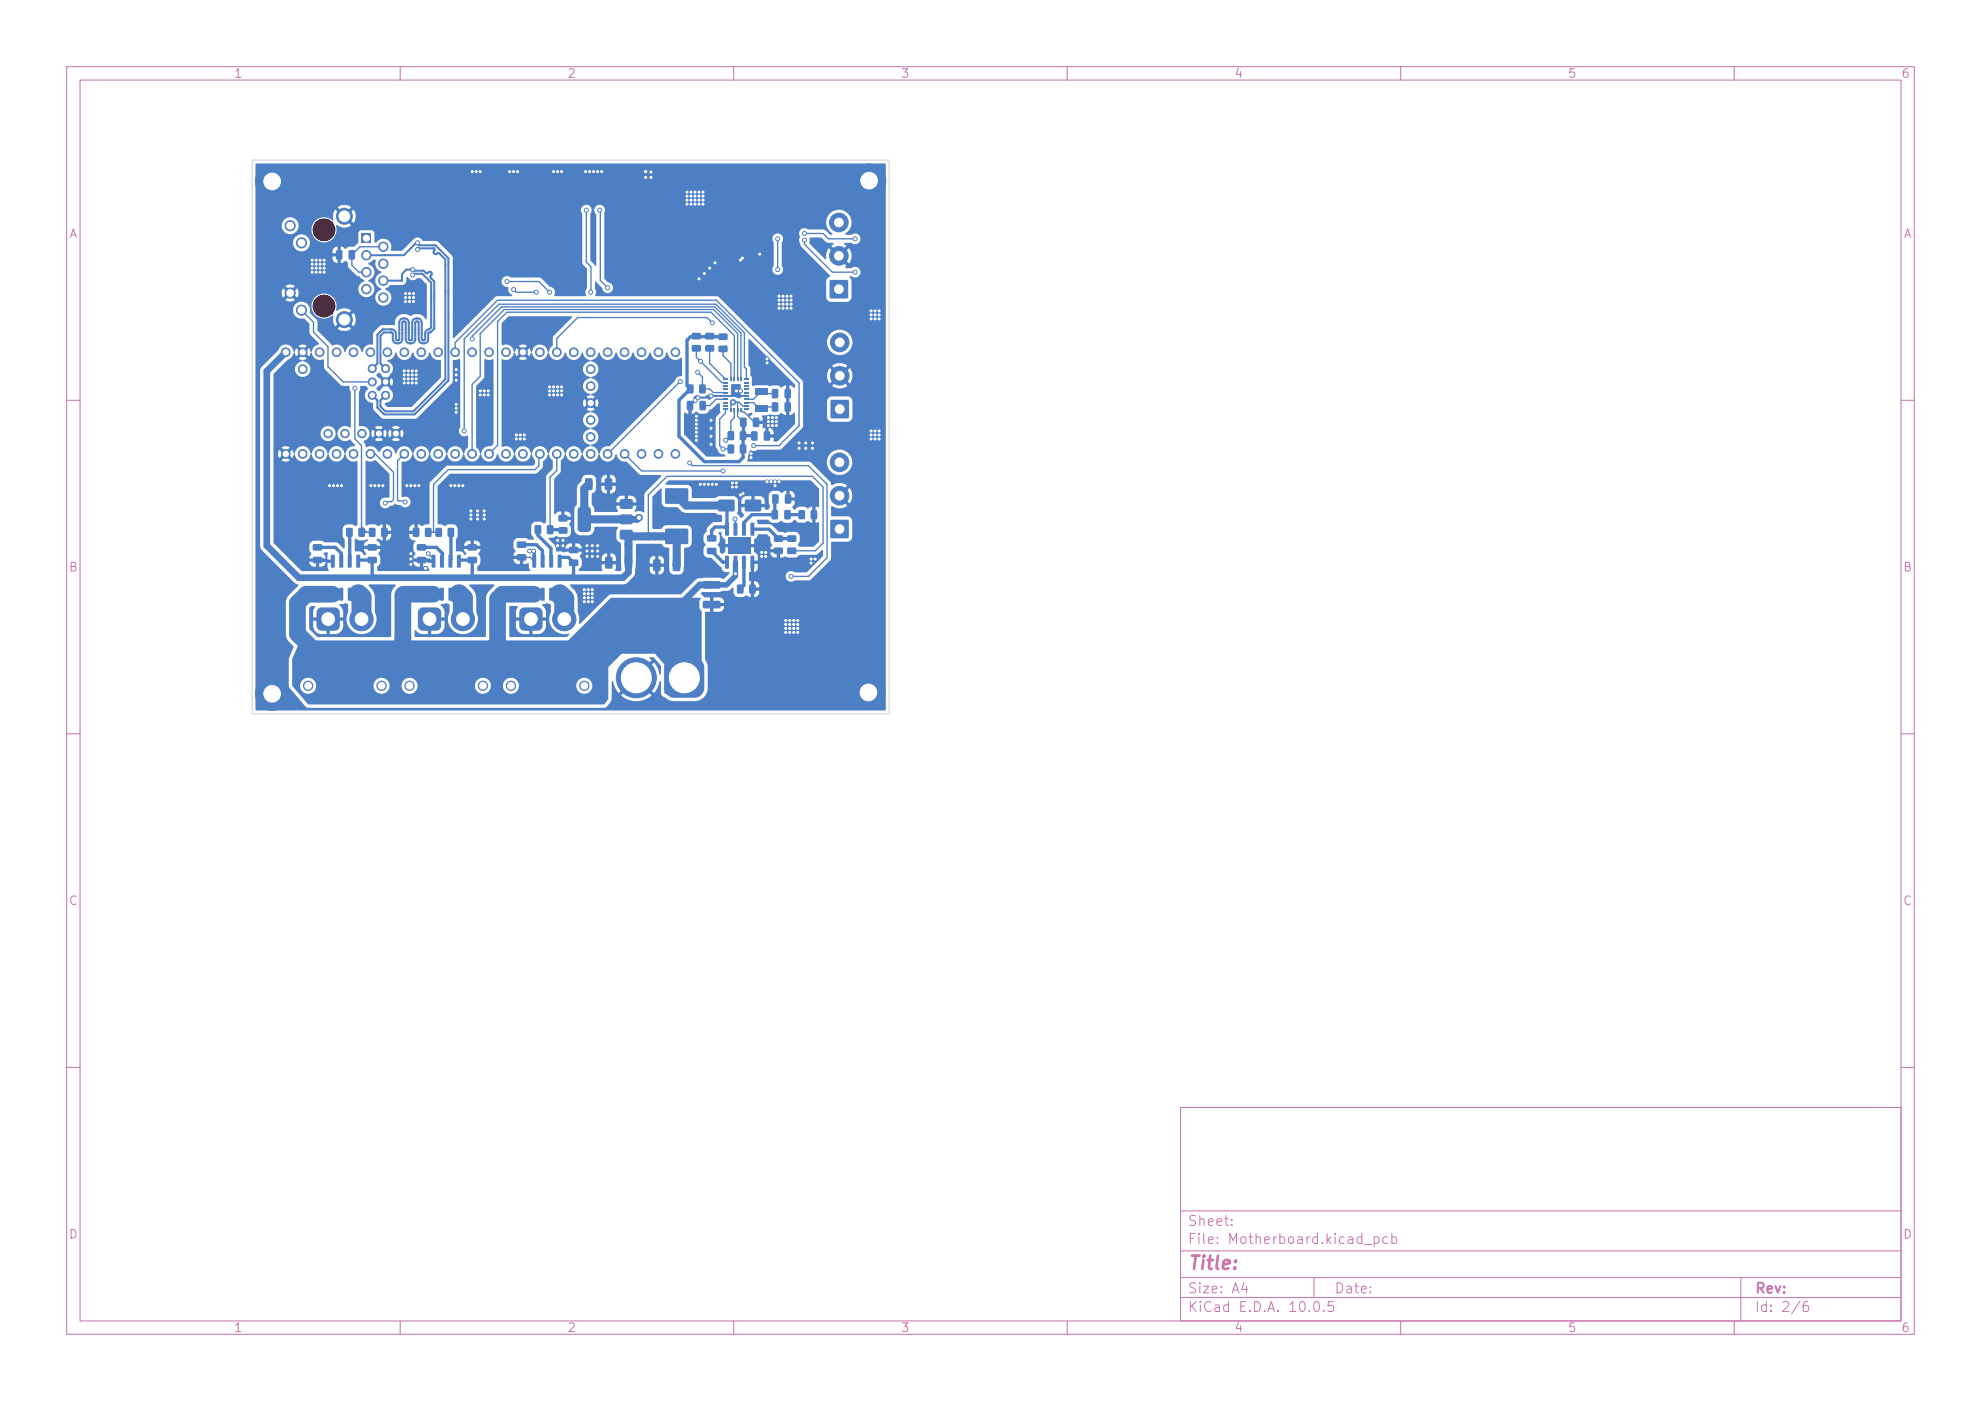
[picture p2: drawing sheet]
<svg xmlns="http://www.w3.org/2000/svg" width="297mm" height="210mm" viewBox="0 0 297 210" stroke-linecap="round" stroke-linejoin="round" font-family="sans-serif">
<defs><g id="words">
<text font-size="2" fill="#c872ab" x="178" y="190.8">Title:</text>
<g font-size="1.5" fill="#c872ab">
<text x="178" y="184.1">Sheet:</text>
<text x="178" y="186.8">File: Motherboard.kicad_pcb</text>
<text x="178" y="197">KiCad E.D.A. 10.0.5</text>
<text x="178" y="194.2">Size: A4</text>
<text x="200" y="194.2">Date:</text>
<text x="263" y="197">Id: 2/6</text>
<text x="263" y="194.2">Rev:</text>
</g>
<g font-size="1.3" fill="#c872ab">
<text x="35" y="12">1</text>
<text x="85" y="12">2</text>
<text x="135" y="12">3</text>
<text x="185" y="12">4</text>
<text x="235" y="12">5</text>
<text x="285" y="12">6</text>
<text x="10.3" y="36">A</text>
<text x="285.3" y="36">A</text>
<text x="10.2" y="86">B</text>
<text x="285.2" y="86">B</text>
<text x="10.2" y="136">C</text>
<text x="285.2" y="136">C</text>
<text x="10.2" y="186">D</text>
<text x="285.2" y="186">D</text>
<text x="35" y="200">1</text>
<text x="85" y="200">2</text>
<text x="135" y="200">3</text>
<text x="185" y="200">4</text>
<text x="235" y="200">5</text>
<text x="285" y="200">6</text>
</g>
</g></defs>
<g fill="none" stroke="#c872ab" stroke-width=".15">
<path d="M10 10h277v190h-277zM12 12h273v186h-273zM60 10v2M110 10v2M160 10v2M210 10v2M260 10v2M10 60h2M285 60h2M10 110h2M285 110h2M10 160h2"/>
<path d="M177 166h108v32h-108zM285 160h2M60 198v2M110 198v2M160 198v2M177 194.5h108M177 191.5h108M177 187.5h108M177 181.5h108M197 191.5v3M210 198v2M260 198v2"/>
<path d="M261 191.5v6.5"/>
</g>
<path d="M124.6 60h2.6v2.7h-2.6z" fill="#4d7fc4"/>
<g fill="#4d7fc4" stroke="#4d7fc4" stroke-width=".15">
<circle cx="125.9" cy="56.3" r="1.4"/>
<circle cx="125.9" cy="51.3" r="1.4"/>
<circle cx="57.2" cy="102.8" r=".7"/>
<circle cx="46.2" cy="102.8" r=".7"/>
</g>
<path d="M47.6 91.3l.3-.2h.3h2l.5 .1 .2 .3v.3v2l-.1 .5-.3 .2-.3 .1h-2l-.5-.2-.2-.3-.1-.3v-2z" fill="#4d7fc4"/>
<g fill="#4d7fc4" stroke="#4d7fc4" stroke-width=".15">
<circle cx="54.2" cy="92.8" r="1.75"/>
<circle cx="72.4" cy="102.8" r=".7"/>
<circle cx="61.4" cy="102.8" r=".7"/>
</g>
<path d="M62.8 91.3l.3-.2h.3h2l.5 .1 .2 .3v.3v2l-.1 .5-.3 .2-.3 .1h-2l-.5-.2-.2-.3-.1-.3v-2z" fill="#4d7fc4"/>
<circle cx="69.4" cy="92.8" r="1.75" fill="#4d7fc4" stroke="#4d7fc4" stroke-width=".15"/>
<path d="M54.2 35h1.4v1.4h-1.4z" fill="#4d7fc4"/>
<g fill="#4d7fc4" stroke="#4d7fc4" stroke-width=".15">
<circle cx="57.5" cy="37" r=".7"/>
<circle cx="54.9" cy="38.3" r=".7"/>
<circle cx="57.5" cy="39.5" r=".7"/>
<circle cx="54.9" cy="40.8" r=".7"/>
<circle cx="57.5" cy="42.1" r=".7"/>
<circle cx="54.9" cy="43.3" r=".7"/>
<circle cx="57.5" cy="44.6" r=".7"/>
<circle cx="43.5" cy="33.8" r=".76"/>
<circle cx="45.2" cy="36.4" r=".76"/>
<circle cx="43.5" cy="43.9" r=".77"/>
<circle cx="45.2" cy="46.5" r=".76"/>
<circle cx="51.6" cy="32.4" r="1.2"/>
<circle cx="51.6" cy="47.9" r="1.2"/>
<circle cx="45.4" cy="68" r=".65"/>
<circle cx="47.9" cy="68" r=".65"/>
<circle cx="50.5" cy="68" r=".65"/>
<circle cx="53" cy="68" r=".65"/>
<circle cx="78.4" cy="68" r=".65"/>
<circle cx="47.9" cy="52.8" r=".65"/>
<circle cx="88.6" cy="63" r=".65"/>
<circle cx="55.5" cy="68" r=".65"/>
<circle cx="58.1" cy="68" r=".65"/>
<circle cx="49.2" cy="65" r=".63"/>
<circle cx="60.6" cy="68" r=".65"/>
<circle cx="63.2" cy="68" r=".65"/>
<circle cx="65.7" cy="68" r=".65"/>
<circle cx="68.2" cy="68" r=".65"/>
<circle cx="70.8" cy="68" r=".65"/>
<circle cx="73.3" cy="68" r=".65"/>
<circle cx="75.9" cy="68" r=".65"/>
<circle cx="75.9" cy="52.8" r=".65"/>
<circle cx="73.3" cy="52.8" r=".65"/>
<circle cx="70.8" cy="52.8" r=".65"/>
<circle cx="68.2" cy="52.8" r=".65"/>
<circle cx="65.7" cy="52.8" r=".65"/>
<circle cx="63.2" cy="52.8" r=".65"/>
<circle cx="60.6" cy="52.8" r=".65"/>
<circle cx="58.1" cy="52.8" r=".65"/>
<circle cx="55.5" cy="52.8" r=".65"/>
<circle cx="53" cy="52.8" r=".65"/>
<circle cx="50.5" cy="52.8" r=".65"/>
<circle cx="80.9" cy="68" r=".65"/>
<circle cx="83.5" cy="68" r=".65"/>
<circle cx="86" cy="68" r=".65"/>
<circle cx="88.6" cy="68" r=".65"/>
<circle cx="91.1" cy="68" r=".65"/>
<circle cx="93.6" cy="68" r=".65"/>
<circle cx="96.2" cy="68" r=".65"/>
<circle cx="98.7" cy="68" r=".65"/>
<circle cx="101.3" cy="68" r=".65"/>
<circle cx="101.3" cy="52.8" r=".65"/>
<circle cx="98.7" cy="52.8" r=".65"/>
<circle cx="96.2" cy="52.8" r=".65"/>
<circle cx="93.6" cy="52.8" r=".65"/>
<circle cx="91.1" cy="52.8" r=".65"/>
<circle cx="88.6" cy="52.8" r=".65"/>
<circle cx="86" cy="52.8" r=".65"/>
<circle cx="83.5" cy="52.8" r=".65"/>
<circle cx="80.9" cy="52.8" r=".65"/>
<circle cx="54.3" cy="65" r=".63"/>
<circle cx="51.7" cy="65" r=".63"/>
<circle cx="42.8" cy="68" r=".65"/>
<circle cx="78.4" cy="52.8" r=".65"/>
<circle cx="45.4" cy="52.8" r=".65"/>
<circle cx="88.6" cy="60.4" r=".65"/>
<circle cx="57.8" cy="57.2" r=".6"/>
<circle cx="55.8" cy="57.2" r=".6"/>
<circle cx="88.6" cy="55.3" r=".65"/>
<circle cx="88.6" cy="57.9" r=".65"/>
<circle cx="55.8" cy="55.2" r=".6"/>
<circle cx="57.8" cy="55.2" r=".6"/>
<circle cx="57.8" cy="59.2" r=".6"/>
<circle cx="55.8" cy="59.2" r=".6"/>
<circle cx="56.8" cy="65" r=".63"/>
<circle cx="59.3" cy="65" r=".63"/>
<circle cx="88.6" cy="65.5" r=".65"/>
<circle cx="42.8" cy="52.8" r=".65"/>
<circle cx="45.4" cy="55.3" r=".65"/>
</g>
<path d="M124.4 42h2.7v2.7h-2.7z" fill="#4d7fc4"/>
<g fill="#4d7fc4" stroke="#4d7fc4" stroke-width=".15">
<circle cx="125.8" cy="38.3" r="1.4"/>
<circle cx="125.8" cy="33.3" r="1.4"/>
</g>
<path d="M100 99l.4-.2 .5-.2h3.2a1.5 1.5 0 0 1 1.5 1.5v3a1.5 1.5 0 0 1-1.5 1.5h-3a1.5 1.5 0 0 1-1.5-1.5v-3.2l.2-.5z" fill="#4d7fc4"/>
<g fill="#4d7fc4" stroke="#4d7fc4" stroke-width=".15">
<circle cx="95.4" cy="101.6" r="3"/>
<circle cx="87.6" cy="102.8" r=".7"/>
<circle cx="76.6" cy="102.8" r=".7"/>
</g>
<path d="M78 91.3l.3-.2h.3h2l.5 .1 .2 .3v.3v2l-.1 .5-.3 .2-.3 .1h-2l-.5-.2-.2-.3-.1-.3v-2z" fill="#4d7fc4"/>
<circle cx="84.6" cy="92.8" r="1.75" fill="#4d7fc4" stroke="#4d7fc4" stroke-width=".15"/>
<path d="M124.5 78h2.7v2.6h-2.7z" fill="#4d7fc4"/>
<g fill="#4d7fc4" stroke="#4d7fc4" stroke-width=".15">
<circle cx="125.9" cy="74.3" r="1.4"/>
<circle cx="125.9" cy="69.3" r="1.4"/>
</g>
<g fill="#4d7fc4">
<path d="M111 66.7l.7-.1 .2 .2v1l-.1 .2h-.7l-.2-.2z"/>
<path d="M109.1 66.7l.7-.1 .3 .2v1l-.2 .2h-.6l-.2-.2z"/>
<path d="M117.7 60.3h.6l.3 .1v1.1l-.2 .2h-.6l-.2-.1z"/>
<path d="M115.8 60.3h.6l.3 .1v1.1l-.2 .2h-.6l-.2-.1z"/>
<path d="M112.7 64.7l.6-.1 .3 .2v1l-.2 .3h-.6l-.2-.2z"/>
<path d="M114.6 64.7l.6-.1 .3 .2v1l-.2 .3h-.6l-.2-.2z"/>
<path d="M52.3 37.5h.7l.2 .1v1.1l-.1 .2h-.6l-.2-.1z"/>
<path d="M50.4 37.5h.7l.2 .1v1.1l-.1 .2h-.6l-.2-.1z"/>
<path d="M100.9 83.9l.9-.1 .2 .2v1.4l-.2 .2h-.7l-.2-.1z"/>
<path d="M98 83.9l.8-.1 .2 .2 .1 1.4-.2 .2h-.7l-.3-.1z"/>
<path d="M103 57.7l.7-.1 .3 .2v1l-.2 .2h-.6l-.2-.2z"/>
<path d="M104.9 57.7l.7-.1 .2 .2v1l-.1 .2h-.6l-.3-.2z"/>
<path d="M105.8 49.9h1.1l.2 .2v.6l-.3 .2h-.9l-.2-.2z"/>
<path d="M105.8 51.8l1.1-.1 .2 .3v.6l-.3 .1h-.9l-.2-.2z"/>
<path d="M62.5 81.6h1.3l.1 .2v.6l-.2 .2-1.1-.1-.1-.2z"/>
<path d="M62.5 83.5h1.3l.1 .2v.6l-.2 .2-1.1-.1-.1-.2z"/>
<path d="M111 64.7l.7-.1 .2 .2v1l-.1 .2h-.7l-.2-.2z"/>
<path d="M109.1 64.7l.7-.1 .3 .2v1l-.2 .2h-.6l-.2-.2z"/>
<path d="M115.7 76.5l.7-.1 .2 .2 .1 1-.2 .3h-.6l-.2-.2z"/>
<path d="M117.6 76.5l.7-.1 .2 .2 .1 1-.2 .3h-.6l-.2-.2z"/>
<path d="M52 79.2l.7-.1 .2 .2v1l-.2 .2h-.6l-.2-.2z"/>
<path d="M53.8 79.2l.7-.1 .2 .2v1l-.1 .2h-.6l-.3-.2z"/>
<path d="M108.7 78.4l.4-.1 .2 .1v1.7l-.1 .2-.5-.1z"/>
<path d="M110 78.4l.4-.1 .2 .1v1.7l-.1 .2-.5-.1z"/>
<path d="M111.3 78.4l.4-.1 .1 .1v1.7l-.1 .2-.5-.1z"/>
<path d="M112.6 78.4l.3-.1 .2 .1v1.7l-.1 .2-.5-.1z"/>
<path d="M112.6 83.3h.3l.2 .1v1.7l-.1 .1h-.5z"/>
<path d="M111.3 83.3h.4l.1 .1v1.7l-.1 .1h-.5z"/>
<path d="M110 83.3h.4l.2 .1v1.7l-.1 .1h-.5z"/>
<path d="M108.7 83.3h.4l.2 .1v1.7l-.1 .1h-.5z"/>
<path d="M109.3 80.6h3.2v2.4h-3.2z"/>
<path d="M113.2 58.3h1.9v1h-1.9z"/>
<path d="M113.2 60.8h1.9v1h-1.9z"/>
<path d="M105.4 87.2l2.5-.1 .2 .3-.1 .7-.2 .2-2.3-.1-.1-.2z"/>
<path d="M105.4 90.1h2.5l.2 .2-.1 .7-.2 .2h-2.3l-.1-.2z"/>
<path d="M46.9 81.6h1.3l.1 .2v.6l-.2 .2-1.1-.1-.1-.2z"/>
<path d="M46.9 83.5h1.3l.1 .2v.6l-.2 .2-1.1-.1-.1-.2z"/>
<path d="M63.8 79.2l.7-.1 .2 .2v1l-.1 .2h-.7l-.2-.2z"/>
<path d="M61.9 79.2l.7-.1 .3 .2v1l-.2 .2h-.6l-.2-.2z"/>
<path d="M53.4 88.1h.5l.1 .1v1.7l-.1 .1h-.5z"/>
<path d="M52.2 88.1h.4l.1 .1v1.7l-.1 .1h-.5z"/>
<path d="M50.9 88.1h.4l.2 .1v1.7l-.1 .1h-.5z"/>
<path d="M49.6 88.1h.4l.2 .1v1.7l-.1 .1h-.5z"/>
<path d="M49.6 83.2h.4h.2v1.8l-.1 .1-.5-.1z"/>
<path d="M50.9 83.2h.4h.2v1.8l-.1 .1-.5-.1z"/>
<path d="M52.2 83.2h.4h.1v1.8l-.1 .1-.5-.1z"/>
<path d="M53.4 83.2h.5h.1v1.8l-.1 .1-.5-.1z"/>
<path d="M85.3 83.9h1.3l.1 .2v.6l-.2 .2-1.1-.1-.1-.2z"/>
<path d="M85.3 82h1.3l.1 .2v.6l-.2 .2-1.1-.1-.1-.2z"/>
<path d="M67.2 79.2l.7-.1 .2 .2v1l-.1 .2h-.7l-.2-.2z"/>
<path d="M65.3 79.2l.7-.1 .3 .2v1l-.2 .2h-.6l-.2-.2z"/>
<path d="M55.1 83.5h1.3l.1 .2v.6l-.2 .2-1.1-.1-.1-.2z"/>
<path d="M55.1 81.6h1.3l.1 .2v.6l-.2 .2-1.1-.1-.1-.2z"/>
<path d="M93.7 83.5h.8l.3 .1v1.4l-.2 .2-.7 .1-.2-.2z"/>
<path d="M90.8 83.5h.8l.2 .1v1.4l-.1 .2-.8 .1-.2-.2z"/>
<path d="M115.8 74.1h.7l.2 .1v1.1l-.1 .2h-.6l-.2-.1z"/>
<path d="M117.7 74.1h.7l.2 .1v1.1l-.1 .2h-.6l-.2-.1z"/>
<path d="M77.5 81.2h1.3l.1 .2v.6l-.2 .2-1.1-.1-.1-.2z"/>
<path d="M77.5 83.1h1.3l.1 .2v.6l-.2 .2-1.1-.1-.1-.2z"/>
<path d="M107.7 74.9h2.4v1.7h-2.4z"/>
<path d="M111.7 74.9h2.4v1.7h-2.4z"/>
<path d="M55.4 79.2l.7-.1 .2 .2v1l-.1 .2h-.7l-.2-.2z"/>
<path d="M57.2 79.2l.7-.1 .2 .2v1l-.1 .2h-.6l-.3-.2z"/>
<path d="M119.8 76.5h.7l.2 .1v1l-.1 .2-.7 .1-.2-.2z"/>
<path d="M121.6 76.5h.7l.2 .1v1l-.1 .2-.6 .1-.3-.2z"/>
<path d="M68.5 88.1h.5l.1 .1v1.7l-.1 .1h-.5z"/>
<path d="M67.3 88.1h.4l.1 .1v1.7l-.1 .1h-.5z"/>
<path d="M66 88.1h.4l.1 .1 .1 1.7-.1 .1h-.5z"/>
<path d="M64.7 88.1h.4l.2 .1v1.7l-.1 .1h-.5z"/>
<path d="M64.7 83.2h.4h.2v1.8l-.1 .1-.5-.1z"/>
<path d="M66 83.2h.4h.1l.1 1.8-.1 .1-.5-.1z"/>
<path d="M67.3 83.2h.4h.1v1.8l-.1 .1-.5-.1z"/>
<path d="M68.5 83.2h.5h.1v1.8l-.1 .1-.5-.1z"/>
<path d="M106 82.2l1.3-.1 .1 .3v.5l-.2 .2h-1.1l-.1-.2z"/>
<path d="M106 80.3l1.3-.1 .1 .3v.5l-.2 .2h-1.1l-.1-.2z"/>
<path d="M87.8 71.7h.8l.2 .1 .1 1.4-.2 .3h-.7l-.3-.2z"/>
<path d="M90.7 71.7h.9l.2 .1v1.4l-.2 .3h-.7l-.2-.2z"/>
<path d="M116.1 80.3l1.1-.1 .2 .3v.6l-.3 .2-.9-.1-.2-.2z"/>
<path d="M116.1 82.1h1.1l.2 .2v.6l-.3 .2h-.9l-.2-.3z"/>
<path d="M99.8 73.2h3.2l.2 .2v2l-.2 .1h-3.1l-.2-.2z"/>
<path d="M99.8 79.3l3.2-.1 .2 .3v1.9l-.2 .2h-3.1l-.2-.3z"/>
<path d="M110.5 87.7l.7-.1 .3 .2v1l-.2 .2h-.6l-.2-.2z"/>
<path d="M112.4 87.7l.7-.1 .2 .2v1l-.1 .2h-.7l-.2-.2z"/>
<path d="M107.8 50h1.1l.2 .2v.6l-.2 .2h-1l-.2-.3z"/>
<path d="M107.8 51.9l1.1-.1 .2 .2v.7l-.2 .1h-1l-.2-.2z"/>
<path d="M80.2 78.8l.7-.1 .2 .2 .1 1-.2 .2h-.6l-.2-.2z"/>
<path d="M82 78.8l.7-.1 .3 .2v1l-.2 .2h-.6l-.2-.2z"/>
<path d="M111.6 61.2h.6v.3h-.6z"/>
<path d="M111 61.1h.2v.6h-.2z"/>
<path d="M110.5 61.1h.2v.6h-.2z"/>
<path d="M110 61.1h.2v.6h-.2z"/>
<path d="M109.5 61.1h.2v.6h-.2z"/>
<path d="M108.4 61.2h.7v.3h-.7z"/>
<path d="M108.4 60.7h.7v.3h-.7z"/>
<path d="M108.4 60.2h.7v.3h-.7z"/>
<path d="M108.4 59.7h.7v.3h-.7z"/>
<path d="M108.4 59.2h.7v.3h-.7z"/>
<path d="M108.4 58.7h.7v.3h-.7z"/>
<path d="M108.4 58.2h.7v.3h-.7z"/>
<path d="M108.4 57.7h.7v.3h-.7z"/>
<path d="M108.4 57.2h.7v.3h-.7z"/>
<path d="M108.4 56.7h.7v.3h-.7z"/>
<path d="M109.5 56.5h.2v.6h-.2z"/>
<path d="M110 56.5h.2v.6h-.2z"/>
<path d="M110.5 56.5h.2v.6h-.2z"/>
<path d="M111 56.5h.2v.6h-.2z"/>
<path d="M111.6 56.7h.6v.3h-.6z"/>
<path d="M111.6 57.2h.6v.3h-.6z"/>
<path d="M111.6 57.7h.6v.3h-.6z"/>
<path d="M111.6 58.2h.6v.3h-.6z"/>
<path d="M111.6 58.7h.6v.3h-.6z"/>
<path d="M111.6 59.2h.6v.3h-.6z"/>
<path d="M111.6 59.7h.6v.3h-.6z"/>
<path d="M111.6 60.2h.6v.3h-.6z"/>
<path d="M111.6 60.7h.6v.3h-.6z"/>
<path d="M93 75l.3-.2 1.4 .1 .2 .3-.1 .9-.3 .2-1.4-.1-.2-.3z"/>
<path d="M93 77.3l.3-.2 1.4 .1 .2 .3-.1 .9-.3 .2-1.4-.1-.2-.3z"/>
<path d="M86.7 76.1l.3-.1h1.1l.4 .2 .1 3.1-.3 .4h-1.3l-.3-.2-.1-3z"/>
<path d="M93 79.6l.3-.2 1.4 .1 .2 .3-.1 .9-.3 .2-1.4-.1-.2-.3z"/>
<path d="M118.1 80.3l1.1-.1 .2 .3v.6l-.3 .2-.9-.1-.2-.2z"/>
<path d="M118.1 82.1h1.1l.2 .2v.6l-.3 .2h-.9l-.2-.3z"/>
<path d="M103.8 49.9h1.1l.2 .2v.6l-.3 .2h-.9l-.2-.2z"/>
<path d="M103.8 51.8l1.1-.1 .2 .3v.6l-.3 .1h-.9l-.2-.2z"/>
<path d="M83.8 79.1l1.1-.1 .2 .3v.6l-.3 .1h-.9l-.2-.2z"/>
<path d="M83.8 77.2h1.1l.2 .2v.6l-.3 .2h-.9l-.2-.2z"/>
<path d="M104.9 60.1h.7l.2 .1v1.1l-.1 .2h-.6l-.2-.1z"/>
<path d="M103 60.1h.7l.2 .1v1.1l-.1 .2h-.6l-.2-.1z"/>
<path d="M115.8 58.3h.6l.3 .1v1.1l-.2 .2h-.6l-.2-.1z"/>
<path d="M117.7 58.3h.6l.3 .1v1.1l-.2 .2h-.6l-.2-.1z"/>
<path d="M83.6 88.1h.5l.1 .1v1.7l-.1 .1h-.5z"/>
<path d="M82.4 88.1h.4l.1 .1v1.7l-.1 .1h-.5z"/>
<path d="M81.1 88.1h.4l.2 .1v1.7l-.1 .1h-.5z"/>
<path d="M79.8 88.1h.4l.2 .1v1.7l-.1 .1h-.5z"/>
<path d="M79.8 83.2h.4h.2v1.8l-.1 .1-.5-.1z"/>
<path d="M81.1 83.2h.4h.2v1.8l-.1 .1-.5-.1z"/>
<path d="M82.4 83.2h.4h.1v1.8l-.1 .1-.5-.1z"/>
<path d="M83.6 83.2h.5h.1v1.8l-.1 .1-.5-.1z"/>
<path d="M70.1 83.5h1.3l.1 .2v.6l-.2 .2-1.1-.1-.1-.2z"/>
<path d="M70.1 81.6h1.3l.1 .2v.6l-.2 .2-1.1-.1-.1-.2z"/>
<path d="M111 62.6h.7l.2 .1 .1 1.1-.2 .2h-.6l-.2-.1z"/>
<path d="M112.9 62.6h.7l.2 .1 .1 1.1-.2 .2h-.6l-.2-.1z"/>
</g>
<g fill="#4d7fc4" stroke="#4d7fc4" stroke-width=".15">
<circle cx="80.4" cy="43.8" r=".3"/>
<circle cx="77" cy="43.4" r=".3"/>
<circle cx="76" cy="42.2" r=".3"/>
<circle cx="82.4" cy="43.8" r=".3"/>
<circle cx="115" cy="54.4" r=".3"/>
<circle cx="61.4" cy="45.2" r=".3"/>
<circle cx="50.6" cy="72.8" r=".3"/>
<circle cx="70.6" cy="76.6" r=".3"/>
<circle cx="104.2" cy="30.6" r=".3"/>
<circle cx="106.6" cy="65.4" r=".3"/>
<circle cx="82.4" cy="58" r=".3"/>
<circle cx="78.6" cy="65.2" r=".3"/>
<circle cx="88.8" cy="89.6" r=".3"/>
<circle cx="106.8" cy="72.6" r=".3"/>
<circle cx="68.2" cy="72.8" r=".3"/>
<circle cx="48" cy="40.8" r=".3"/>
<circle cx="73.2" cy="59.2" r=".3"/>
<circle cx="118.4" cy="94.8" r=".3"/>
<circle cx="88.2" cy="88.4" r=".3"/>
<circle cx="106.6" cy="66.6" r=".3"/>
<circle cx="83.6" cy="59.2" r=".3"/>
<circle cx="121.6" cy="84.4" r=".3"/>
<circle cx="119.6" cy="94.2" r=".3"/>
<circle cx="105" cy="72.6" r=".3"/>
<circle cx="48" cy="39" r=".3"/>
<circle cx="61.4" cy="44.6" r=".3"/>
<circle cx="114.2" cy="83.4" r=".3"/>
<circle cx="115.6" cy="72.2" r=".25"/>
<circle cx="104.2" cy="29.4" r=".3"/>
<circle cx="78.6" cy="65.8" r=".3"/>
<circle cx="104.8" cy="41.8" r=".3"/>
<circle cx="49.4" cy="72.8" r=".3"/>
<circle cx="117.4" cy="45" r=".3"/>
<circle cx="112.6" cy="68" r=".3"/>
<circle cx="60.8" cy="45.2" r=".3"/>
<circle cx="115.2" cy="63.8" r=".3"/>
<circle cx="111" cy="39" r=".25"/>
<circle cx="61.2" cy="56.2" r=".3"/>
<circle cx="83" cy="25.7" r=".3"/>
<circle cx="114.8" cy="82.8" r=".3"/>
<circle cx="60.6" cy="55.6" r=".3"/>
<circle cx="62.4" cy="57.4" r=".3"/>
<circle cx="117.8" cy="93" r=".3"/>
<circle cx="130.6" cy="64.6" r=".3"/>
<circle cx="104.8" cy="28.8" r=".3"/>
<circle cx="115.8" cy="62.6" r=".3"/>
<circle cx="64.2" cy="83" r=".3"/>
<circle cx="116.4" cy="62.6" r=".3"/>
<circle cx="68.8" cy="72.8" r=".3"/>
<circle cx="107.4" cy="72.6" r=".3"/>
<circle cx="119.6" cy="93.6" r=".3"/>
<circle cx="88" cy="83.4" r=".3"/>
<circle cx="118" cy="45.6" r=".3"/>
<circle cx="112.6" cy="68.6" r=".3"/>
<circle cx="71.6" cy="77.8" r=".3"/>
<circle cx="103.6" cy="30.6" r=".3"/>
<circle cx="89" cy="25.7" r=".3"/>
<circle cx="89.6" cy="81.8" r=".3"/>
<circle cx="114.2" cy="82.8" r=".3"/>
<circle cx="119.6" cy="93" r=".3"/>
<circle cx="131.8" cy="46.6" r=".3"/>
<circle cx="68.4" cy="61.2" r=".3"/>
<circle cx="61.6" cy="83" r=".3"/>
<circle cx="62" cy="44" r=".3"/>
<circle cx="61.4" cy="44" r=".3"/>
<circle cx="40.8" cy="104" r="2.5"/>
<circle cx="118.4" cy="93.6" r=".3"/>
<circle cx="103" cy="28.8" r=".3"/>
<circle cx="48.6" cy="40.2" r=".3"/>
<circle cx="70.8" cy="25.7" r=".3"/>
<circle cx="115.2" cy="62.6" r=".3"/>
<circle cx="70.6" cy="77.2" r=".3"/>
<circle cx="68.4" cy="57" r=".3"/>
<circle cx="109.8" cy="72.4" r=".3"/>
<circle cx="119.8" cy="66.4" r=".3"/>
<circle cx="106.4" cy="40.2" r=".3"/>
<circle cx="71.4" cy="25.7" r=".3"/>
<circle cx="117.8" cy="94.8" r=".3"/>
<circle cx="115.8" cy="63.2" r=".3"/>
<circle cx="119.8" cy="67.2" r=".3"/>
<circle cx="87.6" cy="90.2" r=".3"/>
<circle cx="48.6" cy="39" r=".3"/>
<circle cx="104.4" cy="65.4" r=".25"/>
<circle cx="84.2" cy="59.2" r=".3"/>
<circle cx="116.8" cy="72.2" r=".25"/>
<circle cx="106.6" cy="59.4" r=".3"/>
<circle cx="62.2" cy="72.8" r=".3"/>
<circle cx="87.6" cy="89" r=".3"/>
<circle cx="47.4" cy="39.6" r=".3"/>
<circle cx="61" cy="72.8" r=".3"/>
<circle cx="62.4" cy="56.8" r=".3"/>
<circle cx="131.2" cy="46.6" r=".3"/>
<circle cx="110.4" cy="72.4" r=".3"/>
<circle cx="78" cy="65.2" r=".3"/>
<circle cx="68.4" cy="55.4" r=".3"/>
<circle cx="67.6" cy="72.8" r=".3"/>
<circle cx="61.6" cy="72.8" r=".3"/>
<circle cx="119" cy="94.8" r=".3"/>
<circle cx="104.2" cy="28.8" r=".3"/>
<circle cx="105.4" cy="29.4" r=".3"/>
<circle cx="77.6" cy="25.7" r=".3"/>
<circle cx="105.4" cy="30.6" r=".3"/>
<circle cx="62" cy="45.2" r=".3"/>
<circle cx="88.2" cy="89.6" r=".3"/>
<circle cx="104.8" cy="30" r=".3"/>
<circle cx="77.4" cy="65.2" r=".3"/>
<circle cx="118.6" cy="45.6" r=".3"/>
<circle cx="131.2" cy="47.2" r=".3"/>
<circle cx="103.6" cy="30" r=".3"/>
<circle cx="109.8" cy="73" r=".3"/>
<circle cx="111" cy="58.6" r=".3"/>
<circle cx="118" cy="45" r=".3"/>
<circle cx="88" cy="82.6" r=".3"/>
<circle cx="89.6" cy="83.4" r=".3"/>
<circle cx="90.2" cy="25.7" r=".3"/>
<circle cx="72" cy="25.7" r=".3"/>
<circle cx="103" cy="30" r=".3"/>
<circle cx="96.8" cy="25.7" r=".3"/>
<circle cx="110.4" cy="73" r=".3"/>
<circle cx="121.6" cy="83.8" r=".3"/>
<circle cx="60.6" cy="56.8" r=".3"/>
<circle cx="118" cy="46.2" r=".3"/>
<circle cx="71.6" cy="77.2" r=".3"/>
<circle cx="119" cy="93" r=".3"/>
<circle cx="113.9" cy="38.1" r=".25"/>
<circle cx="130.3" cy="27.1" r="2.5"/>
<circle cx="117.4" cy="44.4" r=".3"/>
<circle cx="80" cy="82.6" r=".3"/>
<circle cx="88.8" cy="83.4" r=".3"/>
<circle cx="88.8" cy="82.6" r=".3"/>
<circle cx="61.2" cy="57.4" r=".3"/>
<circle cx="107.2" cy="39.4" r=".3"/>
<circle cx="88.8" cy="88.4" r=".3"/>
<circle cx="116.2" cy="72.8" r=".25"/>
<circle cx="61.6" cy="84.6" r=".3"/>
<circle cx="88" cy="81.8" r=".3"/>
<circle cx="72.6" cy="58.6" r=".3"/>
<circle cx="103" cy="30.6" r=".3"/>
<circle cx="61.8" cy="57.4" r=".3"/>
<circle cx="115.2" cy="63.2" r=".3"/>
<circle cx="104.8" cy="30.6" r=".3"/>
<circle cx="118.6" cy="44.4" r=".3"/>
<circle cx="118" cy="44.4" r=".3"/>
<circle cx="79.4" cy="82.6" r=".3"/>
<circle cx="82.4" cy="59.2" r=".3"/>
<circle cx="83.6" cy="81.8" r=".3"/>
<circle cx="72" cy="58.6" r=".3"/>
<circle cx="111.4" cy="74" r=".25"/>
<circle cx="130.6" cy="47.2" r=".3"/>
<circle cx="122.2" cy="83.8" r=".3"/>
<circle cx="110.4" cy="58.6" r=".3"/>
<circle cx="60.6" cy="57.4" r=".3"/>
<circle cx="130.6" cy="65.2" r=".3"/>
<circle cx="63.8" cy="85.2" r=".3"/>
<circle cx="61.6" cy="83.8" r=".3"/>
<circle cx="77.4" cy="65.8" r=".3"/>
<circle cx="72" cy="59.2" r=".3"/>
<circle cx="117.8" cy="94.2" r=".3"/>
<circle cx="84.2" cy="58.6" r=".3"/>
<circle cx="104.6" cy="59.6" r=".3"/>
<circle cx="104.4" cy="63" r=".25"/>
<circle cx="61.2" cy="56.8" r=".3"/>
<circle cx="87.6" cy="89.6" r=".3"/>
<circle cx="104.4" cy="66" r=".25"/>
<circle cx="82.4" cy="58.6" r=".3"/>
<circle cx="69.4" cy="72.8" r=".3"/>
<circle cx="104.2" cy="30" r=".3"/>
<circle cx="87.8" cy="25.7" r=".3"/>
<circle cx="115" cy="53.8" r=".3"/>
<circle cx="51.2" cy="72.8" r=".3"/>
<circle cx="88.2" cy="89" r=".3"/>
<circle cx="103.6" cy="29.4" r=".3"/>
<circle cx="60.6" cy="56.2" r=".3"/>
<circle cx="72.6" cy="77.2" r=".3"/>
<circle cx="97.6" cy="25.8" r=".3"/>
<circle cx="130.2" cy="103.8" r="2.5"/>
<circle cx="131.8" cy="64.6" r=".3"/>
<circle cx="68.4" cy="60.6" r=".3"/>
<circle cx="131.8" cy="65.8" r=".3"/>
<circle cx="88.8" cy="89" r=".3"/>
<circle cx="111.3" cy="38.7" r=".25"/>
<circle cx="131.8" cy="65.2" r=".3"/>
<circle cx="89.6" cy="82.6" r=".3"/>
<circle cx="84.4" cy="81" r=".3"/>
<circle cx="84.2" cy="58" r=".3"/>
<circle cx="71.6" cy="76.6" r=".3"/>
<circle cx="116.8" cy="45.6" r=".3"/>
<circle cx="61.8" cy="56.8" r=".3"/>
<circle cx="121.8" cy="67.2" r=".3"/>
<circle cx="105.6" cy="41" r=".3"/>
<circle cx="104.4" cy="64.2" r=".25"/>
<circle cx="46.8" cy="40.2" r=".3"/>
<circle cx="47.4" cy="40.2" r=".3"/>
<circle cx="83.6" cy="81" r=".3"/>
<circle cx="116.2" cy="72.2" r=".25"/>
<circle cx="60.8" cy="44" r=".3"/>
<circle cx="120.8" cy="67.2" r=".3"/>
<circle cx="89.6" cy="25.7" r=".3"/>
<circle cx="118.6" cy="45" r=".3"/>
<circle cx="120.8" cy="66.4" r=".3"/>
<circle cx="118.6" cy="46.2" r=".3"/>
<circle cx="83" cy="59.2" r=".3"/>
<circle cx="72.6" cy="59.2" r=".3"/>
<circle cx="116.4" cy="63.2" r=".3"/>
<circle cx="62.4" cy="56.2" r=".3"/>
<circle cx="118.4" cy="94.2" r=".3"/>
<circle cx="117.8" cy="93.6" r=".3"/>
<circle cx="131.8" cy="47.8" r=".3"/>
<circle cx="72.6" cy="77.8" r=".3"/>
<circle cx="83" cy="58.6" r=".3"/>
<circle cx="48" cy="40.2" r=".3"/>
<circle cx="103" cy="29.4" r=".3"/>
<circle cx="115.8" cy="63.8" r=".3"/>
<circle cx="73.2" cy="58.6" r=".3"/>
<circle cx="116.8" cy="45" r=".3"/>
<circle cx="115" cy="72.2" r=".25"/>
<circle cx="48.6" cy="39.6" r=".3"/>
<circle cx="56.8" cy="72.8" r=".3"/>
<circle cx="56.2" cy="72.8" r=".3"/>
<circle cx="130.6" cy="47.8" r=".3"/>
<circle cx="62.4" cy="55.6" r=".3"/>
<circle cx="88.2" cy="90.2" r=".3"/>
<circle cx="131.2" cy="64.6" r=".3"/>
<circle cx="131.8" cy="47.2" r=".3"/>
<circle cx="88.8" cy="90.2" r=".3"/>
<circle cx="104.2" cy="60" r=".3"/>
<circle cx="70.6" cy="77.8" r=".3"/>
<circle cx="130.6" cy="65.8" r=".3"/>
<circle cx="48.6" cy="40.8" r=".3"/>
<circle cx="118.4" cy="93" r=".3"/>
<circle cx="111" cy="74.2" r=".25"/>
<circle cx="106.6" cy="64.2" r=".3"/>
<circle cx="48" cy="39.6" r=".3"/>
<circle cx="72.6" cy="76.6" r=".3"/>
<circle cx="119" cy="93.6" r=".3"/>
<circle cx="88.4" cy="25.7" r=".3"/>
<circle cx="68.4" cy="56.2" r=".3"/>
<circle cx="61.2" cy="55.6" r=".3"/>
<circle cx="104.4" cy="64.8" r=".25"/>
<circle cx="62.8" cy="72.8" r=".3"/>
<circle cx="131.2" cy="65.8" r=".3"/>
<circle cx="47.4" cy="39" r=".3"/>
<circle cx="55.6" cy="72.8" r=".3"/>
<circle cx="47.4" cy="40.8" r=".3"/>
<circle cx="61.8" cy="56.2" r=".3"/>
<circle cx="78" cy="65.8" r=".3"/>
<circle cx="104.8" cy="29.4" r=".3"/>
<circle cx="117.4" cy="45.6" r=".3"/>
<circle cx="60.8" cy="44.6" r=".3"/>
<circle cx="105.6" cy="72.6" r=".3"/>
<circle cx="50" cy="72.8" r=".3"/>
<circle cx="76.4" cy="25.7" r=".3"/>
<circle cx="83.6" cy="58" r=".3"/>
<circle cx="40.8" cy="27.2" r="2.5"/>
<circle cx="114.8" cy="83.4" r=".3"/>
<circle cx="97.6" cy="26.6" r=".3"/>
<circle cx="119" cy="94.2" r=".3"/>
<circle cx="106.2" cy="72.6" r=".3"/>
<circle cx="119.6" cy="94.8" r=".3"/>
<circle cx="116.8" cy="44.4" r=".3"/>
<circle cx="116.4" cy="63.8" r=".3"/>
<circle cx="84.4" cy="81.8" r=".3"/>
<circle cx="83.6" cy="25.7" r=".3"/>
<circle cx="88.8" cy="81.8" r=".3"/>
<circle cx="106.6" cy="63" r=".3"/>
<circle cx="57.4" cy="72.8" r=".3"/>
<circle cx="46.8" cy="39.6" r=".3"/>
<circle cx="117.4" cy="46.2" r=".3"/>
<circle cx="46.8" cy="39" r=".3"/>
<circle cx="130.6" cy="46.6" r=".3"/>
<circle cx="131.2" cy="65.2" r=".3"/>
<circle cx="83" cy="58" r=".3"/>
<circle cx="131.2" cy="47.8" r=".3"/>
<circle cx="87.6" cy="88.4" r=".3"/>
<circle cx="105.4" cy="28.8" r=".3"/>
<circle cx="116.8" cy="46.2" r=".3"/>
<circle cx="104.4" cy="63.6" r=".25"/>
<circle cx="105.4" cy="30" r=".3"/>
<circle cx="83.6" cy="58.6" r=".3"/>
<circle cx="61.8" cy="55.6" r=".3"/>
<circle cx="77" cy="25.7" r=".3"/>
<circle cx="103.6" cy="28.8" r=".3"/>
<circle cx="104.4" cy="62.4" r=".25"/>
<circle cx="121.8" cy="66.4" r=".3"/>
<circle cx="46.8" cy="40.8" r=".3"/>
<circle cx="84.2" cy="25.7" r=".3"/>
<circle cx="62" cy="44.6" r=".3"/>
<circle cx="96.8" cy="26.6" r=".3"/>
<circle cx="68.4" cy="61.8" r=".3"/>
<circle cx="91.1" cy="43.1" r=".3"/>
<circle cx="89.9" cy="31.5" r=".3"/>
<circle cx="88.6" cy="43.8" r=".3"/>
<circle cx="87.9" cy="31.5" r=".3"/>
<circle cx="109.9" cy="60.3" r=".4"/>
<circle cx="95.8" cy="77.6" r=".5"/>
<circle cx="116.6" cy="40.4" r=".3"/>
<circle cx="116.6" cy="35.8" r=".3"/>
<circle cx="62.6" cy="37.4" r=".3"/>
<circle cx="62.6" cy="36.4" r=".3"/>
<circle cx="61.9" cy="41.2" r=".3"/>
<circle cx="61.9" cy="40.4" r=".3"/>
<circle cx="57.8" cy="75.4" r=".3"/>
<circle cx="60.7" cy="75.3" r=".3"/>
<circle cx="69.6" cy="64.6" r=".3"/>
<circle cx="70.8" cy="50.8" r=".3"/>
<circle cx="113" cy="66.8" r=".3"/>
<circle cx="108.8" cy="66" r=".3"/>
<circle cx="103.4" cy="69.4" r=".3"/>
<circle cx="118.6" cy="86.4" r=".3"/>
<circle cx="53.2" cy="58.2" r=".3"/>
<circle cx="105" cy="54.2" r=".3"/>
<circle cx="102" cy="57.2" r=".3"/>
<circle cx="108.4" cy="67.3" r=".3"/>
<circle cx="108.4" cy="70.6" r=".3"/>
<circle cx="120.6" cy="36" r=".3"/>
<circle cx="128.2" cy="40.8" r=".3"/>
<circle cx="120.6" cy="35" r=".3"/>
<circle cx="128.2" cy="35.8" r=".3"/>
<circle cx="104.6" cy="55.8" r=".3"/>
<circle cx="106.8" cy="48.4" r=".3"/>
<circle cx="110.3" cy="86" r=".3"/>
<circle cx="110.2" cy="77.8" r=".3"/>
</g>
<path d="M42.8 52.8l-2.8 2.8v26.2l4.8 4.8h48.6l.8-.8v-1.4M95.8 77.6l-.3 .3h-1.6M106.7 87.7h-1.8l-2.3 2.3v11.6" fill="none" stroke="#4d7fc4" stroke-width="1"/>
<path d="M88.1 77.9h6.3M88.3 72.6l-.7 .7v4.6M101.5 74.4l1.4 1.4h6M94.2 84.4v-4.1l.2-.1 .2 .2h6.9l-.1 4.3" fill="none" stroke="#4d7fc4" stroke-width="1.2"/>
<g fill="none" stroke="#4d7fc4" stroke-width=".2">
<path d="M57.5 37h-3.5l-1.3 1.2v1.6l1.1 1h1.1M87.9 31.5v7.8l.7 .7v3.8M89.9 31.5l.1 .1v10.4l1.1 1.1M116.6 35.8v4.6M120.6 36v.6l4.2 4.2h3.4M120.6 35h2.8l.8 .8h4M45.2 46.5l1.8 1.8v1.5l2.2 2.2v3l2.3 2.3h4.3M53.2 58.2v7.6l1 1v12.2l.8 .8M68.2 52.8v-1.4l6.4-6.4h32.8l12.4 12.4v6.4l-3 3h-3.8M70.8 50.8v-.4l4.4-4.4h32l3.9 3.9v6.9M76 42.2h4.8l1.6 1.6M77 43.4l.4 .4h3"/>
<path d="M102 57.2l-10.9 10.8M104.4 52.2v1.3l3.8 3.9h.6M104.6 55.8l.7 .7v1.8h1.1l.6 .6h1.8M106.4 52.2v2.3l2.4 2.4M106.8 48.4l-.8-.8h-19.4l-3.1 3.1v2.1M108.4 52.3v1l1.2 1.2v2.3M108.8 59.9h-1.4l-1 .9h-1M110.1 56.8v-6.5l-3.5-3.5h-30.6l-1.4 1.4v18.6l-1.3 1.2M110.6 56.8v-6.8l-3.6-3.6h-31.4l-3.6 3.6v6.4l-1.2 1.2v10.4M111.9 56.9v-1.6l-.3-.3v-5.1l-4.3-4.3h-32.5l-5.2 5.2v13.8M116.2 59l-2.5 .1-.8 .8h-1M54.2 79.8h1.6"/>
<path d="M55.5 68h.7l2.8 2.8v4.1l-.3 .3h-.7l-.2 .2M60.6 68l-1 1.1v5.8l.2 .2h.8l.1 .2M64.2 79.8h1.6M80.9 68l-.1 .2v1.6l-.6 .6h-13l-2.2 2.2v7.2M83.5 68v2.5l-1 1v7.9M93.6 68l2.6 2.6h12.2M103.4 69.4l.4 .4h17.4l2.8 2.8v11l-2.8 2.8h-2.6M108.8 61.4v.5l-.9 .9v4l.5 .5h1.2M110.1 61.4v1.2l-.5 .5v2.1l-.8 .8M110.2 77.8l.1 1.5M110.6 60.3v2.1l.8 .9M111.1 61.4l2 1.9h.2"/>
<path d="M111.4 65.3h.1M111.9 60.9h-.5l-.6-.6h-.9l-.3 .3v.8M111.9 60.4h1l.6 .5 2.7 .1M113 65.3l.1 .1M47.6 84l.2 .1h2.1M64.2 83l.8 .8v.3M78.2 83.6h1.3l.6 .5M97.2 80.4v-6.2l2.8-2.8h21.8l1.6 1.6v8.4l-1.2 1.2h-3.5"/>
</g>
<g fill="none" stroke="#4d7fc4" stroke-width=".5">
<path d="M108.4 50.5h-4.9l-.5 .5v6.8l.5 .5-1.7 1.7v5.4l3.8 3.8h5.2l.6-.6v-3.3h1.6M52.4 79.8v4.1M67.6 79.8h.1M67.6 79.8v4.1M80.6 79.4v.9l2 1.9v1.3M82.5 79.4h1.7M108.9 75.8l.1 .1v3.4l-.3-.3h-1.5l-.5 .5v1.2M111.4 63.3v2M112.8 79.3h2.5l1.4 1.4h2M116.2 74.8v.1v2.3h-3.5l-1.2 1.1v1M118.1 77.2h2.1M47.6 82.1h2.7l.9 .9v.9"/>
<path d="M53.7 83.9l2.1 .1v2.4l.2 .2M63.2 82.1h2.2l.9 .9v.9M68.9 83.9l1.9 .1v2.6M78.2 81.7h2.2l.9 .9v.9M83.9 83.5l1.3 .1 .8 .8v2l-.2 .2M106.7 82.6l1.7 1.7h.6M111.5 84.3v3.5l-.5 .5"/>
</g>
<path d="M54.9 38.3h5.6l1.7-1.7h.2l.2-.2v.2l.2 .2h2.5l1.9 1.9v18.3l-5 5.1h-4.6l-1-1v-1.1l-.8-.7M57.7 38.3h.1M62.6 37.4l.2-.2h2.3l.1 .2-.2 .4 .1 .2 .2 .1 .3-.2 .2 .1 1 .9v18l-4.8 4.8h-4.2l-.8-.8v-.9l.8-.7M57.5 42.1h2.8M60.3 42.1v-1l.6-.7h1l.2 .2h1.4l.4 .4 .5-.3 .3 .2-.2 .7 .6 .6v7.1l-.6 .5-.3 .1v1a.62 .62 0 0 1-.6 .6h-.2a.62 .62 0 0 1-.6-.6v-2.6l-.1-.1h-.3l-.1 .1v2.6a.62 .62 0 0 1-.7 .6h-.2a.62 .62 0 0 1-.6-.6v-2.6l-.1-.1h-.2l-.2 .1v2.6a.62 .62 0 0 1-.6 .6h-.2a.62 .62 0 0 1-.6-.6v-.9l-.1-.2h-1.2l-.6 .5v4.2l.8 .8M60.3 42.1h.1M61.9 41.2l.2-.2h1.2l1.3 1.4v6.7l-.2 .3a.62 .62 0 0 0-.7 .6v.9l-.4 .1-.1-.1v-2.6a.62 .62 0 0 0-.6-.6h-.2a.62 .62 0 0 0-.6 .6v2.6l-.2 .1h-.2l-.1-.1v-2.6a.62 .62 0 0 0-.6-.6h-.2a.62 .62 0 0 0-.6 .6v2.6l-.1 .1-.4-.1-.1-.9a.62 .62 0 0 0-.6-.6h-1.3l-.8 .8v4.3l-.8 .8M111 58.6h-.6v.8M111.9 59.4h-5.9l-.2 .2h-1.1l-1.2 1.2" fill="none" stroke="#4d7fc4" stroke-width=".3"/>
<path d="M53.7 89.1l.5 .5v3.2M68.8 89.1l.6 .6v3.1M83.9 89.1l.7 .7v3" fill="none" stroke="#4d7fc4" stroke-width="3"/>
<path d="M49.9 89.1h-4l-1.3 1.3v4.6l3.3 3.3h24.8l1.9-1.9v-6.6l.7-.7h4.8M65 89.1h-4.5l-.1 .1v9.1" fill="none" stroke="#4d7fc4" stroke-width="2.5"/>
<path d="M110.3 84.3v2l-1.4 1.4h-2.2" fill="none" stroke="#4d7fc4" stroke-width=".8"/>
<g fill="#4d7fc4">
<path d="M97.4 98.5h.6l1.1 1.3v1.2l-.1 .1-.2-.1a3.4 3.4 0 0 0-.8-1.7l-.8 .8-.3-.2v-.2l.8-.7-.3-.3z"/>
<path d="M46.4 91.1l.3-.3h.4l.1 .1-.2 .7v.9l1.2 .1v.4h-.1l-1.1 .1v.7a1.26 1.26 0 0 0 1.2 1.3h.8v-1.2l.1-.2 .3 .1v.1v1.2h.8a1.26 1.26 0 0 0 1.2-1.3v-.7h-1.1l-.2-.2 .1-.3h.1l1.1-.1v-.7a1.47 1.47 0 0 0-.5-1.1v-.1l.5-.1 .4-.1 .3 .1 .1 1.2a2.27 2.27 0 0 0 2 3.4 2.27 2.27 0 0 0 2-3.4v-2.5l-.3-.7-.6-.7v-.1l4-.1v.2l-.5 .6-.2 .7v6.4h-11l-1.2-1.2z"/>
<path d="M66.1 90.6l.8-.2 .4 .2 .1 1.2a2.26 2.26 0 0 0 2.1 3.3 2.26 2.26 0 0 0 1.9-3.4v-2.4l-.3-.7-.7-.8v-.1l3.7-.1v.2l-1 1-.2 .7-.1 6h-10.5l-.1-.1v-.8v-.1h.2a1.26 1.26 0 0 0 1 .6h.7v-1.2l.2-.2 .3 .1v.1l.1 1.2h.7a1.26 1.26 0 0 0 1.3-1.3v-.7h-1.2l-.2-.2 .1-.3h.1l1.2-.1v-.7a1.47 1.47 0 0 0-.6-1.1z"/>
<path d="M76.4 90.9h1.2l-.2 .7v.9l1.2 .1v.4h-.1l-1.1 .1v.7a1.26 1.26 0 0 0 1.2 1.3h.8v-1.2l.1-.2 .3 .1v.1v1.2h.8a1.26 1.26 0 0 0 1.2-1.3v-.7h-1.1l-.2-.2 .1-.3h.1l1.1-.1v-.7a1.47 1.47 0 0 0-.5-1.1v-.1l.7-.2 .6 .2v1.1a2.33 2.33 0 0 0 .3 2.6 2.33 2.33 0 0 0 2.4 .7v.2l-.4 .3h-8.5z"/>
<path d="M97.8 74.4l1.2-1.1h.2v2.1a.75 .75 0 0 0 .7 .6h1.6l.8 .7 .5 .2h4.4l.4 .2 .6 .1v1h-1.1l-.4 .2-.6 .6-.2 .7-.4 .4v1l.3 .5-.3 .6v.8a.77 .77 0 0 0 .7 .6h.5l1.5 1.4 .2 .6 .3 .2h.6v.2l-.8 .8-.7-.2h-2.3l-1 .2-2.4 2.3h-10.6l-.3 .2-4.2 4.2-.2-.1a2.47 2.47 0 0 0-.2-1.7v-2.3l-.3-.7-.8-.9v-.2h8l.5-.2 1-1 .2-.3v-.7h2.2a.75 .75 0 0 0 .8 .7h.7a.85 .85 0 0 0 .7-1.1h-.9v1.1h-.5v-1.1h-.8v.4h-2.2l.1-1.4h2.1v.5h2.2v-.5a.75 .75 0 0 0-.9-.7v1.2h-.5v-1.2l-.5 .2-.3 .5h-2.1v-2.4l.2-.1h3.6l.2 .2a.87 .87 0 0 0 .9 .4l.1 .1 .1 3.2a.74 .74 0 0 0 .7 .7h.7a.82 .82 0 0 0 .7-1l.1-2.9 .1-.1a.82 .82 0 0 0 1-.7v-2.1l-.2-.3-.2-.2-3.4-.1-.4 .2-.3 .4-1.4-.1z"/>
<path d="M44 52.9h.2l.2 .5 .5-.5 .3 .3-.4 .6 .5 .2v.1l-.2 .1a1.16 1.16 0 0 0-.6 1.9 1.16 1.16 0 0 0 1.9-.2 1.16 1.16 0 0 0-.9-1.7v-.2l.5-.2-.4-.5v-.2l.2-.2 .6 .5 .1-.5h.2a1.3 1.3 0 0 0 1.8 1l.1 1.1 .1 .3 2.4 2.4 .3 .2h.9l.1 .1v.4l.2 .4v5.2l-.2 .1a1.15 1.15 0 0 0-1.5 .2 1.15 1.15 0 0 0 .1 1.5 1.15 1.15 0 0 0 1.5 .1l.8 .9-1 .4-.3 .2-.2 .5-.1 .1a1.18 1.18 0 0 0-1.2-1.1 1.18 1.18 0 0 0-1.2 1l-.2 .1a1.18 1.18 0 0 0-1.1-1.1 1.18 1.18 0 0 0-1.2 1l-.2 .1a1.18 1.18 0 0 0-1.2-1.1 1.18 1.18 0 0 0-1.2 1h-.2l-.2-.5-.4 .5-.2-.1-.2-.2 .5-.5-.2-.1a1.15 1.15 0 0 0-1.1 .1l.5 .5-.3 .3-.5-.5-.2 .7 .2 .6 .5-.5 .3 .2-.5 .6 .1 .1a1.14 1.14 0 0 0 1.2-.1l-.5-.4v-.2l.3-.2 .5 .5 .2-.5 .2-.1a1.21 1.21 0 0 0 1.2 1.1 1.21 1.21 0 0 0 1.2-1.1l.2 .1a1.19 1.19 0 0 0 1.2 1 1.19 1.19 0 0 0 1.1-1.1l.2 .1a1.19 1.19 0 0 0 1.2 1 1.19 1.19 0 0 0 1.2-1.1l.1 .1a1.22 1.22 0 0 0 1.7 .9l.1 9.6-.3 .2-.5-.3h-.8l-.3 .2-.3 .2v1.4l.3 .5v1.2l-.1 .1-.9-.7-.4-.2h-1.6l-.5-.2-1.1-.1-.6 .3-.1 .3v.9l.3 .5-.3 .4v.3h2.4l-.3-.7 .2-.2h.4l.1 .1-.1 1h.7l.1 .1-.1 .4h-.7v.7l.2 .4-4.1 .1-1.3-1.3h2.5v.1a.8 .8 0 0 0 .9 .6h.8a.74 .74 0 0 0 .7-.8h-.9v.8h-.6v-.8l-3.4 .1-2.9-3v-16.4h7.1v.2a1.13 1.13 0 0 0 1.7 .9 1.13 1.13 0 0 0 0-2 1.13 1.13 0 0 0-1.7 .9h-7.1v-8.8l2.1-2.2a1.24 1.24 0 0 0 .9-.8z"/>
<path d="M54.8 69.1l.2-.1a1.15 1.15 0 0 0 1.2 0h.2l2 2.1v3.4l-.1 .1h-.5a.8 .8 0 0 0-.8 1.1 .8 .8 0 0 0 1.4 .1h.5l.4-.3 .8 .2a.82 .82 0 0 0 1.1 .2 .82 .82 0 0 0 .2-1.1 .82 .82 0 0 0-1.1-.3l-.1-.1v-5l.1-.2a1.24 1.24 0 0 0 1.5-1.1h.2a1.19 1.19 0 0 0 1.2 1.1 1.19 1.19 0 0 0 1.2-1.1l.1 .1a1.19 1.19 0 0 0 1.2 1 1.19 1.19 0 0 0 1.2-1.1l.2 .1a1.19 1.19 0 0 0 1.2 1 1.19 1.19 0 0 0 1.1-1.1l.2 .1a1.19 1.19 0 0 0 1.2 1 1.19 1.19 0 0 0 1.2-1.1l.2 .1a1.19 1.19 0 0 0 1.2 1 1.19 1.19 0 0 0 1.1-1.1l.2 .1a1.19 1.19 0 0 0 1.2 1 1.19 1.19 0 0 0 1.2-1.1l.1 .1a1.19 1.19 0 0 0 1.2 1 1.19 1.19 0 0 0 1.2-1.1l.2 .1 .4 .8v.5l-.3 .3h-12.8l-.3 .1-2.4 2.5v6.1l-.8 .2-.3 .2-.7-.3v1.2h-.2l-.1 .2h-.9a.87 .87 0 0 0 .9 1l-.3 .6v.8l.3 .6-.3 .4v.3h2.4l.2 .2h.4v.4l-.1 .1h-.7l-.1-.2h-.7v.8l.7-.1 .3 .6-7.7 .1-.1-.1v-.6l.3-.2 .1-.4h5v.1a.79 .79 0 0 0 1 .6v-.8l-6 .1a1.15 1.15 0 0 0-.3-1.2v-.2l.3-.3v-.3h-2.4v.3l.3 .4-.2 .2h-.2l-.4-.5h-.9v-1.8l.1-.2 .2 .1a1.29 1.29 0 0 0 1 .2l.5-.2 .2 .2-.1 .1a.74 .74 0 0 0-.5 .7h2.4a.94 .94 0 0 0-.6-.8l.3-.3 .5 .3h.7a.78 .78 0 0 0 .7-1h-.7v1h-.6l.1-1.4h1.2v-.3h2.8v.3h.7v-1a.74 .74 0 0 0-.7 .7h-2.8v-.1a.74 .74 0 0 0-.7-.6v1h-.5v-1l-.7 .3-.5-.3h-.8l-.4 .2-.2-.2z"/>
<path d="M65.6 72.8l1.9-1.8h12.8l.3-.1 .7-.7 .1-.3v-.8a1.34 1.34 0 0 0 .7-.9h.2l.2 .4 .4 .5v1.1l-.9 1-.1 .2v6.8l-.3 .3-.5-.3h-.9l-.4 .3-.2 .3v1.1l.5 .8-.1 .2h-.7l-.6-.3-1.1 .1-.3 .1-.3 .4v.9l.3 .5-.3 .4v.3h1.2v.3l.2 .1v.9l.9-.2v.7l.2 .4-7.8 .1-.1-.1v-.5l.4-.5v-.7h5v.2a.79 .79 0 0 0 1 .6v-.8h-6v-.4l-.3-.4 .3-.4v-.3h-2.4v.3l.3 .4-.2 .2-.5-.5h-.7l-.1-.2v-.8l3.6 .1a.78 .78 0 0 0-1-.8v.8h-.4v-.8l-.7 .2-.3 .5h-1.2v-.8l.2-.6v-1.1l-.1-.3-.5-.3h-.8l-.5 .3-.5-.3h-.6z"/>
<path d="M84.7 68.1l.2 .1a1.19 1.19 0 0 0 1.2 1 1.19 1.19 0 0 0 1.1-1.1l.2 .1a1.19 1.19 0 0 0 1.2 1 1.19 1.19 0 0 0 1.2-1.1l.1 .1a1.16 1.16 0 0 0 1.2 1 1.16 1.16 0 0 0 1.2-1l.1-.1a1.33 1.33 0 0 0 1.6 1.1l2 2h3l.2 .1-2.6 2.7v2.7l-.2 .1a1.02 1.02 0 0 0-1.1-.1l-.2-.1 .3-.4v-.4h-3l.1 .4 .2 .4-.1 .1h-3.4l-.2-.6-.3-.5v-.5h3.7v.2h3a.89 .89 0 0 0-.8-1h-.4v1h-.5v-1a.97 .97 0 0 0-1.3 .8h-3.7l.1-1.1 .4-.3 .2-.4h.8a.75 .75 0 0 0 .8 .7h.6a.85 .85 0 0 0 .7-1.2h-.8v1.2h-.5v-1.2h-.8v.5h-.8v-1.4h.8v.4h2.1v-.4a.75 .75 0 0 0-.8-.7v1.1h-.5v-1.1l-.6 .1-.2 .6h-.8l-.1-.1a.76 .76 0 0 0-.6-.6h-.9a.78 .78 0 0 0-.6 .8l-.5 .7-.2 .5v2.4l-.3 .5-.1 .3 .1 3.2a1 1 0 0 0 .8 .7l1.3-.1a1.41 1.41 0 0 0 .9-1.2h3.4l-.2 .7v.9l.3 .5 .4 .4 .1 3.9-.3 .2h-.7l.1-1h-2.1l.1 .8-.1 .2-3.4-.1v-.2l.3-.2 .1-.3v-.9l-.1-.2h3.1v.4h2.1v-.4a.75 .75 0 0 0-.8-.7v1.1h-.5v-1.1h-.1a.74 .74 0 0 0-.7 .7h-3.1l-.2-.4 .3-.3v-.3h-2.4l-.3 .1-.3-.1h-.7l-.1-.1v-.5l3.8 .1a.78 .78 0 0 0-.9-.8v.8h-.6v-.8h-.2a.74 .74 0 0 0-.7 .7h-1.4l-.2-.4-1-1 .1-.1 .8-.1 .3-.2 .4 .2h1.1a.74 .74 0 0 0 .7-.7v-.7l-.3-.5 .3-.7h-1.1l-.1-.2-.3-.1v-.2h1.5a.79 .79 0 0 0-.9-.7v.7h-.6v-.7h-.5l-.4 .4-.1-.1v-5.2l.9-1 .1-1.7 .4-.5z"/>
<path d="M79.1 82.5l.2-.1h.7l.3 .2v1.5h-.3l-.2-.1v-1.3l-.4 .2-.3-.2z"/>
<path d="M100.2 72h21.3l1.3 1.3v2.6l-.1 .1h-.4v2.4l.4-.1 .1 .1v2.7l-.9 .9h-2l-.3-.3 .1-.2a1.29 1.29 0 0 0 .2-1.1v-.1a.75 .75 0 0 0-.7-.6h-1.1l-.4 .2-.4-.2h-.5l-1.2-1-1.9-.1-.2-.5 .1-.2h1.5l.7 .5h.8l.5-.4 .6 .4h.7l.2-.1 .6-.4 .6 .4h.8l.5-.2 .7 .3v-2.4l-.7 .2-.5-.2h-.8l-.6 .4-.2-.1a.29 .29 0 0 1-.2-.4l.3-.3v-.6h-.9l-.1-.2h-.2v-.2h1.2v-.3a.74 .74 0 0 0-.7-.7v1h-.5v-1h-.3l-.4 .3-.5-.3h-.8a.74 .74 0 0 0-.7 .7v1l.2 .7-.2 .4h-.5v-.4h-3.6l.1 .7 .4 .5-.5 .5-.6-.7 .2-.5v-1.4h.4v.4h3.6l-.1-.5-.2-.5-.5-.1h-.8v1.1h-.4v-1.1h-1l-.4 .3-.2 .4h-.4l-.1-.1a.74 .74 0 0 0-.7-.6h-2.2l-.5 .3h-3.4l-.1-.2v-1.2l-.3-.5-.4-.1-3.2-.1v-.1z"/>
<path d="M103.2 60.8h.4l.1 .1v1.1h.3l.4-.3 .5 .3h.8a1.18 1.18 0 0 0 .8-.6l.3-.1 .8-.8h.3l.1 1.3-.6 .6-.1 .3v4.2l.2 .4a.88 .88 0 0 0 1.1 .8l.2 .2-.1 .1h-2.8l-3.3-3.3v-3.1l.1-.1 .5 .1z"/>
<path d="M54 57.9h.8l.4 .3a1.18 1.18 0 0 0-.4 1.4 1.18 1.18 0 0 0 1.1 .8l.1 1 1.4 1.3h5.1l5.2-5.2 .2-.4v-3.1l1-.2 .1 .1v10.1a.85 .85 0 0 0 0 1.1 .85 .85 0 0 0 1.1 .2l.1 .1v1.6l-.4 .4-.2 .5h-.2a1.16 1.16 0 0 0-.8-1 1.16 1.16 0 0 0-1.3 .4l-.2 .6h-.2a1.16 1.16 0 0 0-.9-1 1.16 1.16 0 0 0-1.2 .4l-.3 .6h-.2a1.16 1.16 0 0 0-.8-1 1.16 1.16 0 0 0-1.3 .4l-.2 .6h-.2a1.16 1.16 0 0 0-.9-1 1.16 1.16 0 0 0-1.2 .4l-.2 .6h-.3a1.16 1.16 0 0 0-.8-1 1.16 1.16 0 0 0-1.2 .4l-.3 .5-.3-.3a1.16 1.16 0 0 0-1.2-.6l-.6 .1v-.4l-.3-.4 .2-.2a1.14 1.14 0 0 0 .7-1.1h.3l.2 .7 .5-.5 .3 .3-.5 .5 .2 .1a1.13 1.13 0 0 0 1-.1l-.4-.4v-.2l.3-.2 .5 .5 .1-.7h.3l.2 .7 .5-.5 .3 .3-.5 .5 .2 .1a1.13 1.13 0 0 0 1.1-.1l-.5-.4v-.2l.3-.2 .5 .5a1.15 1.15 0 0 0 0-1.2l-.4 .4h-.2l-.2-.3 .4-.5a1.13 1.13 0 0 0-1.2 0l.5 .5v.2l-.3 .2-.5-.5-.2 .5h-.3l-.1-.5-.5 .5-.3-.3 .4-.6a1.13 1.13 0 0 0-1.2 0l.4 .5v.2l-.2 .2-.5-.5-.2 .5h-.3a1.17 1.17 0 0 0-1.5-1l-.1-.1v-5l.2-.4z"/>
<path d="M72.7 53.8l.7 .2 .5-.2 .1 .2v12.4l-.4 .5h-.6a1.16 1.16 0 0 0-.8 .9l-.1 .2h-.1l-.2-.6-.4-.4v-9.1l1.2-1.3z"/>
<path d="M75.2 53.9l.2-.1a1.19 1.19 0 0 0 1.6-.9h.2l.2 .5 .5-.5 .3 .3-.4 .6a1.15 1.15 0 0 0 1.2 0l-.4-.5v-.2l.3-.2 .5 .5 .2-.5h.1a1.21 1.21 0 0 0 1.2 1.1 1.21 1.21 0 0 0 1.2-1.1h.2a1.19 1.19 0 0 0 1.2 1.1 1.19 1.19 0 0 0 1.2-1.1h.2a1.19 1.19 0 0 0 1.2 1.1 1.19 1.19 0 0 0 1.1-1.1h.2a1.21 1.21 0 0 0 1 1l.1 .2-.2 .1a1.19 1.19 0 0 0-.9 1.3 1.19 1.19 0 0 0 1.1 1l-.1 .2a1.17 1.17 0 0 0-1 1.2 1.17 1.17 0 0 0 1.1 1.2l-.1 .2-.5 .1 .5 .5v.2l-.3 .2-.5-.5-.2 .5 .2 .7 .5-.4 .3 .2-.5 .6 .6 .2v.2h-.2a1.19 1.19 0 0 0-.9 1.3 1.19 1.19 0 0 0 1.1 1.1v.1a1.29 1.29 0 0 0-1.1 1 1.22 1.22 0 0 0 1.1 1.4l-.1 .2-.6 .3-.2 .2-.2 .5-.2 .1a1.18 1.18 0 0 0-1.1-1.1 1.18 1.18 0 0 0-1.2 1l-.2 .1a1.18 1.18 0 0 0-1.2-1.1 1.18 1.18 0 0 0-1.2 1l-.2 .1a1.18 1.18 0 0 0-1.1-1.1 1.18 1.18 0 0 0-1.2 1l-.2 .1a1.18 1.18 0 0 0-1.2-1.1 1.18 1.18 0 0 0-1.2 1l-.1 .1a1.26 1.26 0 0 0-1.8-1l-.1-.1z"/>
<path d="M88.6 54a1.27 1.27 0 0 0 1.1-1.1h.2a1.19 1.19 0 0 0 1.2 1 1.19 1.19 0 0 0 1.2-1h.2a1.19 1.19 0 0 0 1.2 1.1 1.19 1.19 0 0 0 1.1-1.1h.2a1.19 1.19 0 0 0 1.2 1.1 1.19 1.19 0 0 0 1.2-1.1h.2a1.19 1.19 0 0 0 1.2 1.1 1.19 1.19 0 0 0 1.1-1.1h.2a1.23 1.23 0 0 0 .8 1 1.23 1.23 0 0 0 1.2-.3l.1 .2v2.6a1.01 1.01 0 0 0-1 .7l-9.8 9.8-.9 .2-.4 .3-.2 .5-.1 .1a1.27 1.27 0 0 0-1.1-1.1v-.2a1.19 1.19 0 0 0 1-1.2 1.19 1.19 0 0 0-1.1-1.2v-.1a1.21 1.21 0 0 0 1.1-1.2 1.21 1.21 0 0 0-1.1-1.2l.1-.2 .5-.2-.5-.5 .3-.3 .5 .4a1.15 1.15 0 0 0 0-1.2l-.4 .4h-.2l-.2-.2 .5-.6-.6-.2 .1-.1a1.2 1.2 0 0 0 1-1.2 1.2 1.2 0 0 0-1.1-1.2v-.2a1.21 1.21 0 0 0 1.1-1.2 1.21 1.21 0 0 0-1.1-1.2z"/>
<path d="M112.2 50.9h.2l6.8 6.8v.4l-.1 .1-.4-.4h-.3v4.4h.3l.4-.4 .1 .1v1.6l-2.7 2.7h-.5v-.6h-.9l-.1-.3-.3-.1v-.1h1.3a.78 .78 0 0 0-.8-1v1h-.5v-1h-.4l.1-.5-1-.1v-.4l.1-.1h.9l-.2-.6 .1-.1 .9-.1 .3-.1 .3 .1h.8l.5-.3 .4 .3h.3v-4.4h-.3l-.3 .3-.7-.3h-.7l-.3 .1-.4-.2-2.3 .1-.1-1.2-.2-.4v-1l-.3-.5z"/>
<path d="M112.1 62l.6-.2 .1 .3-.5 .3-.2-.2z"/>
<path d="M58.1 54a1.29 1.29 0 0 0 1.1-1.1l.2-.1 .1 .1a1.19 1.19 0 0 0 1.2 1.1 1.19 1.19 0 0 0 1.1-1.1h.2a1.19 1.19 0 0 0 1.2 1.1 1.19 1.19 0 0 0 1.2-1.1h.1a1.31 1.31 0 0 0 1.6 1.1v2.6l-4.4 4.4h-3.6l-.4-.3v-.3a1.31 1.31 0 0 0 1.2-1.5l-1-1.3 .3-.2 .5 .4a1.1 1.1 0 0 0 0-1.1l-.5 .4-.3-.2 .5-.6a1.21 1.21 0 0 0 .5-1.2 1.21 1.21 0 0 0-.8-1z"/>
<path d="M105.9 59.4l.5-.3 .4 .5-.5 .4-.4-.4z"/>
<path d="M104 59.4l.4-.2 .4 .4-.5 .3-.3-.3z"/>
<path d="M109.7 57.6h1.3l.1 1.6 .1 .1-.2 .4h-.4l-.4-.3-.6-.1z"/>
<path d="M56.7 57.9l.7-.5 .3 .2-.8 1h-.2l-.2-.2a.16 .16 0 0 1-.1-.2 .16 .16 0 0 1 .1-.1z"/>
<path d="M56.5 56.1l.2-.1a.16 .16 0 0 1 .1-.2 .16 .16 0 0 1 .2 .2l.7 .8-.2 .3-.8-.5-.3-.3z"/>
<path d="M76.2 47.4h9.5v.2l-2.7 2.8-.1 .2v1.2l-.4 .4-.2 .5h-.2a1.2 1.2 0 0 0-.8-1 1.2 1.2 0 0 0-1.2 .4l-.3 .6a.16 .16 0 0 1-.2 0 .16 .16 0 0 1-.1-.2l-.1-.3-.5 .5-.3-.3 .4-.6-.2-.1a1.15 1.15 0 0 0-1 .1l.4 .5v.2l-.3 .2-.5-.5-.2 .5h-.2a1.17 1.17 0 0 0-1.6-1l-.2-.1v-3.1z"/>
<path d="M121.4 35.6h1.7l.9 .8h.9l.1 .2-.4 .2 .8 1-.2 .2h-.1l-.8-.8a2.24 2.24 0 0 0-.4 1.6h-.2l-2.3-2.3z"/>
<path d="M38.3 24.5h94.5v81.9l-.1 .1h-94.3l-.1-51h.7v26.4l.2 .5 5 5 .5 .3v.1l-1.6 1.6-.3 .9 .1 5 .2 .7 .9 .9-.7 1.8v4.1l.1 .4 2.4 2.7 .5 .2h44.2l.5-.2 .7-.9v-2.8l.1-.1 .4 1 .6 .8 .8-.8 .3 .2v.2l-.8 .7 .2 .2a3.5 3.5 0 0 0 4.4-.2l-.8-.9 .3-.2 .8 .8 .6-.8 .3-1 .2 .1v1.7a.94 .94 0 0 0 .7 .7l.5 .3 .5 .2h3.4a1.99 1.99 0 0 0 1.9-1.9v-3.4l-.4-.9v-7.1l.1-.1 2.3-.1 .4-.3v-.4h-1.5v.8h-.6v-1.3h2.1v-.1l-.1-.5-.3-.2-1.1-.1v.9h-.6v-.9h-.8l-.5-.5 .3-.3 2.4 .1 .5-.2h.7l.4-.1 .5-.4 .1 .1v.7a.77 .77 0 0 0 .7 .6h.7l.5-.3 .5 .3h.7a.78 .78 0 0 0 .7-1h-.7v1h-.6l.1-1.4h1.2v-.3a.74 .74 0 0 0-.7-.7v1h-.5v-1h-.2l-.1-.1v-1.2l.1-.1 .7 .1a.66 .66 0 0 0 .5-.6v-.7h-.5v1.3h-.5v-1.5h.2l.1-.3h.7v-.7l-.3-.4h2.2a.77 .77 0 0 0 1 .7v-.8l-3.2 .1-.2-.2v-.7h-4.3l-.1 .7-.4 .3-.4-.2v-.6l-.3-.5 .3-.6v-.8l-.2-.4 .2-.1h.3v.6l.5 .5 .1 .7h4.3v-.8a.86 .86 0 0 0 .6-.7h1.2l.6 .4v.7l.3 .5-.3 .6 1.2 .1v.2l.2 .1v.9l.8-.2 .4 .2h1.2l.6-.4h2.4l.3-.2 .6-.5h.1l.1 .9-2.4 2.4h-1.8a.82 .82 0 0 0-1.2 .1 .82 .82 0 0 0 .1 1.1 .82 .82 0 0 0 1.1 0h2.2l3.1-3 .1-.3v-2.5h2.6l.4-.3 .2-.4v-2.5a.76 .76 0 0 0-.7-.6h-2.5v-1.4l.1-.1 .3 .1a1.89 1.89 0 0 0 2-.2l-.8-.8v-.2l.2-.2 .2 .1 .8 .8a1.88 1.88 0 0 0 0-2.4l-.8 .8h-.2l-.2-.2v-.1l.8-.8a2.08 2.08 0 0 0-2.3-.1l-.2-.5-3.1-3h-9.3h11.9a1.9 1.9 0 0 0 2.6 1.8 1.9 1.9 0 0 0 .5-3.2 1.9 1.9 0 0 0-3.1 1.1v.3h-11.9l-.1-.1 .5-1.6 .6 .1 .5-.2h3.4l3.3-3.2 .1-.3v-3.8h3.6v2.5a.75 .75 0 0 0 .7 .6h2.4l.5-.3 .2-.4v-2.5a.77 .77 0 0 0-.7-.6h-2.5a.75 .75 0 0 0-.6 .7h-3.6v-2.8l-.1-.3-.9-.8h4.6l.1 .7 .3 .6 .8-.8 .4 .2-.9 .9 .1 .1a1.89 1.89 0 0 0 2.3-.1l-.8-.8v-.1l.2-.2h.1l.8 .8a1.88 1.88 0 0 0 0-2.3l-.8 .8-.2-.1-.2-.2 .9-.9-.1-.1a1.89 1.89 0 0 0-2.3 .1l.9 .9-.3 .3-.9-.8-.3 .5-.1 .5h-4.6l-5-5h9.6v.2a1.9 1.9 0 0 0 2.9 1.6 1.9 1.9 0 0 0 0-3.3 1.9 1.9 0 0 0-2.9 1.5h-9.6l-6.6-6.7-.3-.1h-18.2l.1-.7-.2-.4 .1-1.1h.1l.9 1a.82 .82 0 0 0 .8 .7 .82 .82 0 0 0 .8-.8 .82 .82 0 0 0-.8-.8l-.5-.6v-5.8h25.2l.2 .5v3.4a.82 .82 0 0 0 .1 1.2 .82 .82 0 0 0 1.1 0 .82 .82 0 0 0 0-1.2v-3.4a.83 .83 0 0 0-.2-1.3h2.8l.1 .3a1.45 1.45 0 0 0 .1 1.4l4.4 4.5-.4 .4-.1 .3v2.6a.76 .76 0 0 0 .7 .7h2.4l.5-.3 .2-.4v-2.4l-.3-.7 .2-.1a.82 .82 0 0 0 1.2 0 .82 .82 0 0 0 0-1.2 .82 .82 0 0 0-1.2 0h-.9v-.2l.2-.1-.8-1 .3-.2 .9 .8 .1-.1a1.89 1.89 0 0 0-.1-2.2l-.9 .8-.3-.2 .8-1-.3-.2v-.2h1l.5 .2a.82 .82 0 0 0 .9-1.1 .82 .82 0 0 0-1.4-.3h-.8l-.1-.2a1.92 1.92 0 0 0 .5-2.9 1.92 1.92 0 0 0-2.9 .1 1.92 1.92 0 0 0 .5 2.9l-.1 .1h-.2l-.7-.7-.3-.1h-2.3a.82 .82 0 0 0-.9-.1 .82 .82 0 0 0-.5 .8l-3-.1a.8 .8 0 0 0-1 .9h-25.2v-4a.83 .83 0 0 0-.3-1.1 .83 .83 0 0 0-1.1 .3 .83 .83 0 0 0 .2 1.1v7.5l-.1 .1-.8-.8v-6.9a.82 .82 0 0 0-.1-1.2 .82 .82 0 0 0-1.1 0 .82 .82 0 0 0 0 1.2v7.3l.1 .3 .6 .6v3a.94 .94 0 0 0-.1 1l-.1 .1h-4.6l-.1-.1v-.1a.84 .84 0 0 0-.7-1.2l-1.2-1.3-.3-.1h-4.3a.81 .81 0 0 0-1.4 .3 .81 .81 0 0 0 .9 1.1l.1 .1a.99 .99 0 0 0 .6 1.1l-.1 .2h-2.2l-.3 .1-6.1 6.1-.2 .1v-12.2l-2.3-2.3-2.2-.1a.91 .91 0 0 0-.8-.5 .91 .91 0 0 0-.8 .5l-1.5 1.5h-1.6l-.1-.2a1.21 1.21 0 0 0-.6-1.5 1.21 1.21 0 0 0-1.6 .5l-.3-.1v-1.3l-.1-.3-.3-.2h-1.6l-.2 .2-.2 .2v1.5l-.5 .5-.9 .1-.5 .3-.4-.3h-.3v2.4h.3l.4-.3h.1l.2 .3 .2 .7 1.1 1.2 .5 .1 .2 .3 .5 .3v.2a1.22 1.22 0 0 0-.6 1.8 1.22 1.22 0 0 0 2 0 1.22 1.22 0 0 0-.8-1.9v-.1a1.25 1.25 0 0 0 .9-1.2 1.25 1.25 0 0 0-.9-1.2v-.2l.7-.5 .4 .1a1.33 1.33 0 0 0 .9 1.7v.2a1.22 1.22 0 0 0-.9 1.2 1.22 1.22 0 0 0 .8 1.1l.1 .2a1.22 1.22 0 0 0-.7 1.9 1.22 1.22 0 0 0 2 0 1.22 1.22 0 0 0-.7-1.9v-.1l.7-.6 2.1-.1 .2-.2 .1-.8 .2-.1a.89 .89 0 0 0 1.5 .2h.5l.9 1v5l-.1 .2-.1-.1a1.55 1.55 0 0 0-2.3-.4 1.44 1.44 0 0 0-1.6-.2 1.44 1.44 0 0 0-.7 1.5h-1.9l-.4 .2-.9 1.1-.1 1.5-.1 .2a1.19 1.19 0 0 0-1.1 .4l-.3 .6h-.2a1.16 1.16 0 0 0-.9-1 1.16 1.16 0 0 0-1.2 .4l-.3 .6h-.1a1.27 1.27 0 0 0-1.3-1.1l-.7 .2-2.1-2.2v-1.5l-1.1-1.2-.1-.7-.2-.4h.5v.2a1.92 1.92 0 0 0 1.2 1.6 1.92 1.92 0 0 0 2-.3l.1 .1a1.67 1.67 0 0 0 .3 1.5l.5-.5h.2l.2 .3-.6 .6a1.69 1.69 0 0 0 2 0l-.5-.6v-.1l.3-.2 .6 .5a1.69 1.69 0 0 0 0-2l-.5 .5h-.2l-.2-.2 .5-.7a1.85 1.85 0 0 0-2.1 .1l-.1-.1a1.89 1.89 0 0 0-1.4-2.5 1.89 1.89 0 0 0-2.3 1.8h-.5v-.1a1.29 1.29 0 0 0-2.2 .5 1.29 1.29 0 0 0 1.6 1.5l.8 .8v1.4l.1 .3 1.3 1.3v.2l-.8 .4-.2 .6a.16 .16 0 0 1-.2 0 .16 .16 0 0 1-.1-.2l-.1-.3-.5 .5-.4-.3 .5-.6-.2-.1a1.15 1.15 0 0 0-1 .1l.4 .5v.2l-.3 .2-.5-.5-.2 .5h-.2a1.16 1.16 0 0 0-1.1-1.1 1.16 1.16 0 0 0-1.2 .9l-2.5 2.5-.2 .5h-.7v-11.7h3.9l.2 .8 .5-.4 .4 .2-.5 .6a1.25 1.25 0 0 0 1.4 0l-.4-.5v-.1l.2-.2 .6 .4a1.25 1.25 0 0 0 0-1.4l-.5 .5-.2-.1-.2-.2 .5-.5-.1-.1a1.25 1.25 0 0 0-1.3 .1l.5 .5-.3 .3-.6-.5-.2 .6h-3.9v-5.1h11.6a.74 .74 0 0 0 .7 .7v-.9h-.7v.2h-11.6v-1h11.6v.2h.7v-.9l-.5 .1-.2 .6h-11.6v-1.4h5.6a1.27 1.27 0 0 0 1.8 1.3 1.27 1.27 0 0 0 .3-2.2 1.27 1.27 0 0 0-2 .7l-.1 .2h-5.6v-2.6h3.9a1.27 1.27 0 0 0 1 1.4 1.27 1.27 0 0 0 1.5-.8h2v.3a1.9 1.9 0 0 0 2.3 1.7 1.9 1.9 0 0 0 1.4-2.5l.1-.1a1.88 1.88 0 0 0 2.1 .1l-.5-.6v-.1l.3-.2 .6 .5a1.69 1.69 0 0 0 0-2l-.5 .5h-.2l-.2-.2 .5-.7a1.7 1.7 0 0 0-2 0l.6 .6-.1 .2-.2 .2-.6-.6-.1 .1a2 2 0 0 0-.2 1.5h-.2l-.2-.1a1.88 1.88 0 0 0-2.9 1.4h-2a1.27 1.27 0 0 0-.9-1.7 1.27 1.27 0 0 0-1.6 1.1h-3.9z"/>
<path d="M45 96h40.2l6.4-6.4h13.3l.2 .1-.2 .4-.1 .9 .4 .7v12.2l-.1 .1h-5.4l-.1-4.4-1.4-1.6h-5l-2 2v4.8l-.7 .8h-44.2l-2.5-2.8 1.2-.1a1.2 1.2 0 0 0 1.2 1.3 1.2 1.2 0 0 0 1.2-1.3h8.6a1.2 1.2 0 0 0 1.2 1.3 1.2 1.2 0 0 0 1.2-1.3h1.8a1.2 1.2 0 0 0 1.2 1.3 1.2 1.2 0 0 0 1.2-1.3h8.6a1.2 1.2 0 0 0 1.2 1.3 1.2 1.2 0 0 0 1.2-1.3h1.8a1.2 1.2 0 0 0 1.2 1.3 1.2 1.2 0 0 0 1.2-1.3h8.6a1.2 1.2 0 0 0 1.7 1.2 1.2 1.2 0 0 0 .3-2 1.2 1.2 0 0 0-2 .6v.2h-8.6a1.2 1.2 0 0 0-1.2-1.1 1.2 1.2 0 0 0-1.2 1.1h-1.8a1.2 1.2 0 0 0-1.2-1.1 1.2 1.2 0 0 0-1.2 1.1h-8.6a1.2 1.2 0 0 0-1.2-1.1 1.2 1.2 0 0 0-1.2 1.1h-1.8a1.2 1.2 0 0 0-1.2-1.1 1.2 1.2 0 0 0-1.2 1.1h-8.6a1.2 1.2 0 0 0-1.2-1.1 1.2 1.2 0 0 0-1.2 1.1h-1.2v-3.9z"/>
</g>
<path d="M37.8 24h95.5v83h-95.5z" fill="none" stroke="#d0d2cd" stroke-width=".15"/>
<g fill="#fff" stroke="#fff" stroke-width=".15">
<circle cx="80.4" cy="43.8" r=".15"/>
<circle cx="77" cy="43.4" r=".15"/>
<circle cx="76" cy="42.2" r=".15"/>
<circle cx="82.4" cy="43.8" r=".15"/>
<circle cx="115" cy="54.4" r=".15"/>
<circle cx="61.4" cy="45.2" r=".15"/>
<circle cx="50.6" cy="72.8" r=".15"/>
<circle cx="70.6" cy="76.6" r=".15"/>
<circle cx="104.2" cy="30.6" r=".15"/>
<circle cx="106.6" cy="65.4" r=".15"/>
<circle cx="82.4" cy="58" r=".15"/>
<circle cx="78.6" cy="65.2" r=".15"/>
<circle cx="88.8" cy="89.6" r=".15"/>
<circle cx="106.8" cy="72.6" r=".15"/>
<circle cx="68.2" cy="72.8" r=".15"/>
<circle cx="48" cy="40.8" r=".15"/>
<circle cx="73.2" cy="59.2" r=".15"/>
<circle cx="118.4" cy="94.8" r=".15"/>
<circle cx="88.2" cy="88.4" r=".15"/>
<circle cx="106.6" cy="66.6" r=".15"/>
<circle cx="83.6" cy="59.2" r=".15"/>
<circle cx="121.6" cy="84.4" r=".15"/>
<circle cx="119.6" cy="94.2" r=".15"/>
<circle cx="105" cy="72.6" r=".15"/>
<circle cx="48" cy="39" r=".15"/>
<circle cx="61.4" cy="44.6" r=".15"/>
<circle cx="114.2" cy="83.4" r=".15"/>
<circle cx="115.6" cy="72.2" r=".15"/>
<circle cx="104.2" cy="29.4" r=".15"/>
<circle cx="78.6" cy="65.8" r=".15"/>
<circle cx="104.8" cy="41.8" r=".15"/>
<circle cx="49.4" cy="72.8" r=".15"/>
<circle cx="117.4" cy="45" r=".15"/>
<circle cx="112.6" cy="68" r=".15"/>
<circle cx="60.8" cy="45.2" r=".15"/>
<circle cx="115.2" cy="63.8" r=".15"/>
<circle cx="111" cy="39" r=".15"/>
<circle cx="61.2" cy="56.2" r=".15"/>
<circle cx="83" cy="25.7" r=".15"/>
<circle cx="114.8" cy="82.8" r=".15"/>
<circle cx="60.6" cy="55.6" r=".15"/>
<circle cx="62.4" cy="57.4" r=".15"/>
<circle cx="117.8" cy="93" r=".15"/>
<circle cx="130.6" cy="64.6" r=".15"/>
<circle cx="104.8" cy="28.8" r=".15"/>
<circle cx="115.8" cy="62.6" r=".15"/>
<circle cx="64.2" cy="83" r=".15"/>
<circle cx="116.4" cy="62.6" r=".15"/>
<circle cx="68.8" cy="72.8" r=".15"/>
<circle cx="107.4" cy="72.6" r=".15"/>
<circle cx="119.6" cy="93.6" r=".15"/>
<circle cx="88" cy="83.4" r=".15"/>
<circle cx="118" cy="45.6" r=".15"/>
<circle cx="112.6" cy="68.6" r=".15"/>
<circle cx="71.6" cy="77.8" r=".15"/>
<circle cx="103.6" cy="30.6" r=".15"/>
<circle cx="89" cy="25.7" r=".15"/>
<circle cx="89.6" cy="81.8" r=".15"/>
<circle cx="114.2" cy="82.8" r=".15"/>
<circle cx="119.6" cy="93" r=".15"/>
<circle cx="131.8" cy="46.6" r=".15"/>
<circle cx="68.4" cy="61.2" r=".15"/>
<circle cx="61.6" cy="83" r=".15"/>
<circle cx="62" cy="44" r=".15"/>
<circle cx="61.4" cy="44" r=".15"/>
<circle cx="40.8" cy="104" r="1.25"/>
<circle cx="118.4" cy="93.6" r=".15"/>
<circle cx="103" cy="28.8" r=".15"/>
<circle cx="48.6" cy="40.2" r=".15"/>
<circle cx="70.8" cy="25.7" r=".15"/>
<circle cx="115.2" cy="62.6" r=".15"/>
<circle cx="70.6" cy="77.2" r=".15"/>
<circle cx="68.4" cy="57" r=".15"/>
<circle cx="109.8" cy="72.4" r=".15"/>
<circle cx="119.8" cy="66.4" r=".15"/>
<circle cx="106.4" cy="40.2" r=".15"/>
<circle cx="71.4" cy="25.7" r=".15"/>
<circle cx="117.8" cy="94.8" r=".15"/>
<circle cx="115.8" cy="63.2" r=".15"/>
<circle cx="119.8" cy="67.2" r=".15"/>
<circle cx="87.6" cy="90.2" r=".15"/>
<circle cx="48.6" cy="39" r=".15"/>
<circle cx="104.4" cy="65.4" r=".15"/>
<circle cx="84.2" cy="59.2" r=".15"/>
<circle cx="116.8" cy="72.2" r=".15"/>
<circle cx="106.6" cy="59.4" r=".15"/>
<circle cx="62.2" cy="72.8" r=".15"/>
<circle cx="87.6" cy="89" r=".15"/>
<circle cx="47.4" cy="39.6" r=".15"/>
<circle cx="61" cy="72.8" r=".15"/>
<circle cx="62.4" cy="56.8" r=".15"/>
<circle cx="131.2" cy="46.6" r=".15"/>
<circle cx="110.4" cy="72.4" r=".15"/>
<circle cx="78" cy="65.2" r=".15"/>
<circle cx="68.4" cy="55.4" r=".15"/>
<circle cx="67.6" cy="72.8" r=".15"/>
<circle cx="61.6" cy="72.8" r=".15"/>
<circle cx="119" cy="94.8" r=".15"/>
<circle cx="104.2" cy="28.8" r=".15"/>
<circle cx="105.4" cy="29.4" r=".15"/>
<circle cx="77.6" cy="25.7" r=".15"/>
<circle cx="105.4" cy="30.6" r=".15"/>
<circle cx="62" cy="45.2" r=".15"/>
<circle cx="88.2" cy="89.6" r=".15"/>
<circle cx="104.8" cy="30" r=".15"/>
<circle cx="77.4" cy="65.2" r=".15"/>
<circle cx="118.6" cy="45.6" r=".15"/>
<circle cx="131.2" cy="47.2" r=".15"/>
<circle cx="103.6" cy="30" r=".15"/>
<circle cx="109.8" cy="73" r=".15"/>
<circle cx="111" cy="58.6" r=".15"/>
<circle cx="118" cy="45" r=".15"/>
<circle cx="88" cy="82.6" r=".15"/>
<circle cx="89.6" cy="83.4" r=".15"/>
<circle cx="90.2" cy="25.7" r=".15"/>
<circle cx="72" cy="25.7" r=".15"/>
<circle cx="103" cy="30" r=".15"/>
<circle cx="96.8" cy="25.7" r=".15"/>
<circle cx="110.4" cy="73" r=".15"/>
<circle cx="121.6" cy="83.8" r=".15"/>
<circle cx="60.6" cy="56.8" r=".15"/>
<circle cx="118" cy="46.2" r=".15"/>
<circle cx="71.6" cy="77.2" r=".15"/>
<circle cx="119" cy="93" r=".15"/>
<circle cx="113.9" cy="38.1" r=".15"/>
<circle cx="130.3" cy="27.1" r="1.25"/>
<circle cx="117.4" cy="44.4" r=".15"/>
<circle cx="80" cy="82.6" r=".15"/>
<circle cx="88.8" cy="83.4" r=".15"/>
<circle cx="88.8" cy="82.6" r=".15"/>
<circle cx="61.2" cy="57.4" r=".15"/>
<circle cx="107.2" cy="39.4" r=".15"/>
<circle cx="88.8" cy="88.4" r=".15"/>
<circle cx="116.2" cy="72.8" r=".15"/>
<circle cx="61.6" cy="84.6" r=".15"/>
<circle cx="88" cy="81.8" r=".15"/>
<circle cx="72.6" cy="58.6" r=".15"/>
<circle cx="103" cy="30.6" r=".15"/>
<circle cx="61.8" cy="57.4" r=".15"/>
<circle cx="115.2" cy="63.2" r=".15"/>
<circle cx="104.8" cy="30.6" r=".15"/>
<circle cx="118.6" cy="44.4" r=".15"/>
<circle cx="118" cy="44.4" r=".15"/>
<circle cx="79.4" cy="82.6" r=".15"/>
<circle cx="82.4" cy="59.2" r=".15"/>
<circle cx="83.6" cy="81.8" r=".15"/>
<circle cx="72" cy="58.6" r=".15"/>
<circle cx="111.4" cy="74" r=".15"/>
<circle cx="130.6" cy="47.2" r=".15"/>
<circle cx="122.2" cy="83.8" r=".15"/>
<circle cx="110.4" cy="58.6" r=".15"/>
<circle cx="60.6" cy="57.4" r=".15"/>
<circle cx="130.6" cy="65.2" r=".15"/>
<circle cx="63.8" cy="85.2" r=".15"/>
<circle cx="61.6" cy="83.8" r=".15"/>
<circle cx="77.4" cy="65.8" r=".15"/>
<circle cx="72" cy="59.2" r=".15"/>
<circle cx="117.8" cy="94.2" r=".15"/>
<circle cx="84.2" cy="58.6" r=".15"/>
<circle cx="104.6" cy="59.6" r=".15"/>
<circle cx="104.4" cy="63" r=".15"/>
<circle cx="61.2" cy="56.8" r=".15"/>
<circle cx="87.6" cy="89.6" r=".15"/>
<circle cx="104.4" cy="66" r=".15"/>
<circle cx="82.4" cy="58.6" r=".15"/>
<circle cx="69.4" cy="72.8" r=".15"/>
<circle cx="104.2" cy="30" r=".15"/>
<circle cx="87.8" cy="25.7" r=".15"/>
<circle cx="115" cy="53.8" r=".15"/>
<circle cx="51.2" cy="72.8" r=".15"/>
<circle cx="88.2" cy="89" r=".15"/>
<circle cx="103.6" cy="29.4" r=".15"/>
<circle cx="60.6" cy="56.2" r=".15"/>
<circle cx="72.6" cy="77.2" r=".15"/>
<circle cx="97.6" cy="25.8" r=".15"/>
<circle cx="130.2" cy="103.8" r="1.25"/>
<circle cx="131.8" cy="64.6" r=".15"/>
<circle cx="68.4" cy="60.6" r=".15"/>
<circle cx="131.8" cy="65.8" r=".15"/>
<circle cx="88.8" cy="89" r=".15"/>
<circle cx="111.3" cy="38.7" r=".15"/>
<circle cx="131.8" cy="65.2" r=".15"/>
<circle cx="89.6" cy="82.6" r=".15"/>
<circle cx="84.4" cy="81" r=".15"/>
<circle cx="84.2" cy="58" r=".15"/>
<circle cx="71.6" cy="76.6" r=".15"/>
<circle cx="116.8" cy="45.6" r=".15"/>
<circle cx="61.8" cy="56.8" r=".15"/>
<circle cx="121.8" cy="67.2" r=".15"/>
<circle cx="105.6" cy="41" r=".15"/>
<circle cx="104.4" cy="64.2" r=".15"/>
<circle cx="46.8" cy="40.2" r=".15"/>
<circle cx="47.4" cy="40.2" r=".15"/>
<circle cx="83.6" cy="81" r=".15"/>
<circle cx="116.2" cy="72.2" r=".15"/>
<circle cx="60.8" cy="44" r=".15"/>
<circle cx="120.8" cy="67.2" r=".15"/>
<circle cx="89.6" cy="25.7" r=".15"/>
<circle cx="118.6" cy="45" r=".15"/>
<circle cx="120.8" cy="66.4" r=".15"/>
<circle cx="118.6" cy="46.2" r=".15"/>
<circle cx="83" cy="59.2" r=".15"/>
<circle cx="72.6" cy="59.2" r=".15"/>
<circle cx="116.4" cy="63.2" r=".15"/>
<circle cx="62.4" cy="56.2" r=".15"/>
<circle cx="118.4" cy="94.2" r=".15"/>
<circle cx="117.8" cy="93.6" r=".15"/>
<circle cx="131.8" cy="47.8" r=".15"/>
<circle cx="72.6" cy="77.8" r=".15"/>
<circle cx="83" cy="58.6" r=".15"/>
<circle cx="48" cy="40.2" r=".15"/>
<circle cx="103" cy="29.4" r=".15"/>
<circle cx="115.8" cy="63.8" r=".15"/>
<circle cx="73.2" cy="58.6" r=".15"/>
<circle cx="116.8" cy="45" r=".15"/>
<circle cx="115" cy="72.2" r=".15"/>
<circle cx="48.6" cy="39.6" r=".15"/>
<circle cx="56.8" cy="72.8" r=".15"/>
<circle cx="56.2" cy="72.8" r=".15"/>
<circle cx="130.6" cy="47.8" r=".15"/>
<circle cx="62.4" cy="55.6" r=".15"/>
<circle cx="88.2" cy="90.2" r=".15"/>
<circle cx="131.2" cy="64.6" r=".15"/>
<circle cx="131.8" cy="47.2" r=".15"/>
<circle cx="88.8" cy="90.2" r=".15"/>
<circle cx="104.2" cy="60" r=".15"/>
<circle cx="70.6" cy="77.8" r=".15"/>
<circle cx="130.6" cy="65.8" r=".15"/>
<circle cx="48.6" cy="40.8" r=".15"/>
<circle cx="118.4" cy="93" r=".15"/>
<circle cx="111" cy="74.2" r=".15"/>
<circle cx="106.6" cy="64.2" r=".15"/>
<circle cx="48" cy="39.6" r=".15"/>
<circle cx="72.6" cy="76.6" r=".15"/>
<circle cx="119" cy="93.6" r=".15"/>
<circle cx="88.4" cy="25.7" r=".15"/>
<circle cx="68.4" cy="56.2" r=".15"/>
<circle cx="61.2" cy="55.6" r=".15"/>
<circle cx="104.4" cy="64.8" r=".15"/>
<circle cx="62.8" cy="72.8" r=".15"/>
<circle cx="131.2" cy="65.8" r=".15"/>
<circle cx="47.4" cy="39" r=".15"/>
<circle cx="55.6" cy="72.8" r=".15"/>
<circle cx="47.4" cy="40.8" r=".15"/>
<circle cx="61.8" cy="56.2" r=".15"/>
<circle cx="78" cy="65.8" r=".15"/>
<circle cx="104.8" cy="29.4" r=".15"/>
<circle cx="117.4" cy="45.6" r=".15"/>
<circle cx="60.8" cy="44.6" r=".15"/>
<circle cx="105.6" cy="72.6" r=".15"/>
<circle cx="50" cy="72.8" r=".15"/>
<circle cx="76.4" cy="25.7" r=".15"/>
<circle cx="83.6" cy="58" r=".15"/>
<circle cx="40.8" cy="27.2" r="1.25"/>
<circle cx="114.8" cy="83.4" r=".15"/>
<circle cx="97.6" cy="26.6" r=".15"/>
<circle cx="119" cy="94.2" r=".15"/>
<circle cx="106.2" cy="72.6" r=".15"/>
<circle cx="119.6" cy="94.8" r=".15"/>
<circle cx="116.8" cy="44.4" r=".15"/>
<circle cx="116.4" cy="63.8" r=".15"/>
<circle cx="84.4" cy="81.8" r=".15"/>
<circle cx="83.6" cy="25.7" r=".15"/>
<circle cx="88.8" cy="81.8" r=".15"/>
<circle cx="106.6" cy="63" r=".15"/>
<circle cx="57.4" cy="72.8" r=".15"/>
<circle cx="46.8" cy="39.6" r=".15"/>
<circle cx="117.4" cy="46.2" r=".15"/>
<circle cx="46.8" cy="39" r=".15"/>
<circle cx="130.6" cy="46.6" r=".15"/>
<circle cx="131.2" cy="65.2" r=".15"/>
<circle cx="83" cy="58" r=".15"/>
<circle cx="131.2" cy="47.8" r=".15"/>
<circle cx="87.6" cy="88.4" r=".15"/>
<circle cx="105.4" cy="28.8" r=".15"/>
<circle cx="116.8" cy="46.2" r=".15"/>
<circle cx="104.4" cy="63.6" r=".15"/>
<circle cx="105.4" cy="30" r=".15"/>
<circle cx="83.6" cy="58.6" r=".15"/>
<circle cx="61.8" cy="55.6" r=".15"/>
<circle cx="77" cy="25.7" r=".15"/>
<circle cx="103.6" cy="28.8" r=".15"/>
<circle cx="104.4" cy="62.4" r=".15"/>
<circle cx="121.8" cy="66.4" r=".15"/>
<circle cx="46.8" cy="40.8" r=".15"/>
<circle cx="84.2" cy="25.7" r=".15"/>
<circle cx="62" cy="44.6" r=".15"/>
<circle cx="96.8" cy="26.6" r=".15"/>
<circle cx="68.4" cy="61.8" r=".15"/>
<circle cx="91.1" cy="43.1" r=".15"/>
<circle cx="89.9" cy="31.5" r=".15"/>
<circle cx="88.6" cy="43.8" r=".15"/>
<circle cx="87.9" cy="31.5" r=".15"/>
<circle cx="109.9" cy="60.3" r=".15"/>
<circle cx="95.8" cy="77.6" r=".25"/>
<circle cx="116.6" cy="40.4" r=".15"/>
<circle cx="116.6" cy="35.8" r=".15"/>
<circle cx="62.6" cy="37.4" r=".15"/>
<circle cx="62.6" cy="36.4" r=".15"/>
<circle cx="61.9" cy="41.2" r=".15"/>
<circle cx="61.9" cy="40.4" r=".15"/>
<circle cx="57.8" cy="75.4" r=".15"/>
<circle cx="60.8" cy="75.2" r=".15"/>
<circle cx="69.6" cy="64.6" r=".15"/>
<circle cx="70.8" cy="50.8" r=".15"/>
<circle cx="113" cy="66.8" r=".15"/>
<circle cx="108.8" cy="66" r=".15"/>
<circle cx="103.4" cy="69.4" r=".15"/>
<circle cx="118.6" cy="86.4" r=".15"/>
<circle cx="53.2" cy="58.2" r=".15"/>
<circle cx="105" cy="54.2" r=".15"/>
<circle cx="102" cy="57.2" r=".15"/>
<circle cx="108.4" cy="67.3" r=".15"/>
<circle cx="108.4" cy="70.6" r=".15"/>
<circle cx="120.6" cy="36" r=".15"/>
<circle cx="128.2" cy="40.8" r=".15"/>
<circle cx="120.6" cy="35" r=".15"/>
<circle cx="128.2" cy="35.8" r=".15"/>
<circle cx="104.6" cy="55.8" r=".15"/>
<circle cx="106.8" cy="48.4" r=".15"/>
<circle cx="110.3" cy="86" r=".15"/>
<circle cx="110.2" cy="77.8" r=".15"/>
<circle cx="125.9" cy="61.3" r=".65"/>
<circle cx="125.9" cy="56.3" r=".65"/>
<circle cx="125.9" cy="51.3" r=".65"/>
<circle cx="57.2" cy="102.8" r=".5"/>
<circle cx="46.2" cy="102.8" r=".5"/>
<circle cx="49.2" cy="92.8" r=".95"/>
<circle cx="54.2" cy="92.8" r=".95"/>
<circle cx="72.4" cy="102.8" r=".5"/>
<circle cx="61.4" cy="102.8" r=".5"/>
<circle cx="64.4" cy="92.8" r=".95"/>
<circle cx="69.4" cy="92.8" r=".95"/>
<circle cx="54.9" cy="35.7" r=".45"/>
<circle cx="57.5" cy="37" r=".45"/>
<circle cx="54.9" cy="38.3" r=".45"/>
<circle cx="57.5" cy="39.5" r=".45"/>
<circle cx="54.9" cy="40.8" r=".45"/>
<circle cx="57.5" cy="42.1" r=".45"/>
<circle cx="54.9" cy="43.3" r=".45"/>
<circle cx="57.5" cy="44.6" r=".45"/>
<circle cx="43.5" cy="33.8" r=".51"/>
<circle cx="45.2" cy="36.4" r=".51"/>
<circle cx="43.5" cy="43.9" r=".51"/>
<circle cx="45.2" cy="46.5" r=".51"/>
<circle cx="51.6" cy="32.4" r=".8"/>
<circle cx="51.6" cy="47.9" r=".8"/>
<circle cx="45.4" cy="68" r=".4"/>
<circle cx="47.9" cy="68" r=".4"/>
<circle cx="50.5" cy="68" r=".4"/>
<circle cx="53" cy="68" r=".4"/>
<circle cx="78.4" cy="68" r=".4"/>
<circle cx="47.9" cy="52.8" r=".4"/>
<circle cx="88.6" cy="63" r=".4"/>
<circle cx="55.5" cy="68" r=".4"/>
<circle cx="58.1" cy="68" r=".4"/>
<circle cx="49.2" cy="65" r=".37"/>
<circle cx="60.6" cy="68" r=".4"/>
<circle cx="63.2" cy="68" r=".4"/>
<circle cx="65.7" cy="68" r=".4"/>
<circle cx="68.2" cy="68" r=".4"/>
<circle cx="70.8" cy="68" r=".4"/>
<circle cx="73.3" cy="68" r=".4"/>
<circle cx="75.9" cy="68" r=".4"/>
<circle cx="75.9" cy="52.8" r=".4"/>
<circle cx="73.3" cy="52.8" r=".4"/>
<circle cx="70.8" cy="52.8" r=".4"/>
<circle cx="68.2" cy="52.8" r=".4"/>
<circle cx="65.7" cy="52.8" r=".4"/>
<circle cx="63.2" cy="52.8" r=".4"/>
<circle cx="60.6" cy="52.8" r=".4"/>
<circle cx="58.1" cy="52.8" r=".4"/>
<circle cx="55.5" cy="52.8" r=".4"/>
<circle cx="53" cy="52.8" r=".4"/>
<circle cx="50.5" cy="52.8" r=".4"/>
<circle cx="80.9" cy="68" r=".4"/>
<circle cx="83.5" cy="68" r=".4"/>
<circle cx="86" cy="68" r=".4"/>
<circle cx="88.6" cy="68" r=".4"/>
<circle cx="91.1" cy="68" r=".4"/>
<circle cx="93.6" cy="68" r=".4"/>
<circle cx="96.2" cy="68" r=".4"/>
<circle cx="98.7" cy="68" r=".4"/>
<circle cx="101.3" cy="68" r=".4"/>
<circle cx="101.3" cy="52.8" r=".4"/>
<circle cx="98.7" cy="52.8" r=".4"/>
<circle cx="96.2" cy="52.8" r=".4"/>
<circle cx="93.6" cy="52.8" r=".4"/>
<circle cx="91.1" cy="52.8" r=".4"/>
<circle cx="88.6" cy="52.8" r=".4"/>
<circle cx="86" cy="52.8" r=".4"/>
<circle cx="83.5" cy="52.8" r=".4"/>
<circle cx="80.9" cy="52.8" r=".4"/>
<circle cx="54.3" cy="65" r=".37"/>
<circle cx="51.7" cy="65" r=".37"/>
<circle cx="42.8" cy="68" r=".4"/>
<circle cx="78.4" cy="52.8" r=".4"/>
<circle cx="45.4" cy="52.8" r=".4"/>
<circle cx="88.6" cy="60.4" r=".4"/>
<circle cx="57.8" cy="57.3" r=".35"/>
<circle cx="55.8" cy="57.3" r=".35"/>
<circle cx="88.6" cy="55.3" r=".4"/>
<circle cx="88.6" cy="57.9" r=".4"/>
<circle cx="55.8" cy="55.3" r=".35"/>
<circle cx="57.8" cy="55.3" r=".35"/>
<circle cx="57.8" cy="59.3" r=".35"/>
<circle cx="55.8" cy="59.3" r=".35"/>
<circle cx="56.8" cy="65" r=".37"/>
<circle cx="59.3" cy="65" r=".37"/>
<circle cx="88.6" cy="65.5" r=".4"/>
<circle cx="42.8" cy="52.8" r=".4"/>
<circle cx="45.4" cy="55.3" r=".4"/>
<circle cx="125.8" cy="43.3" r=".65"/>
<circle cx="125.8" cy="38.3" r=".65"/>
<circle cx="125.8" cy="33.3" r=".65"/>
<circle cx="102.6" cy="101.6" r="2.25"/>
<circle cx="95.4" cy="101.6" r="2.25"/>
<circle cx="87.6" cy="102.8" r=".5"/>
<circle cx="76.6" cy="102.8" r=".5"/>
<circle cx="79.6" cy="92.8" r=".95"/>
<circle cx="84.6" cy="92.8" r=".95"/>
<circle cx="125.9" cy="79.3" r=".65"/>
<circle cx="125.9" cy="74.3" r=".65"/>
<circle cx="125.9" cy="69.3" r=".65"/>
</g>
<g fill="#000" stroke="#000" stroke-width=".15">
<circle cx="48.6" cy="34.5" r="1.62"/>
<circle cx="48.6" cy="45.9" r="1.62"/>
</g>
<use href="#words"/>
</svg>
